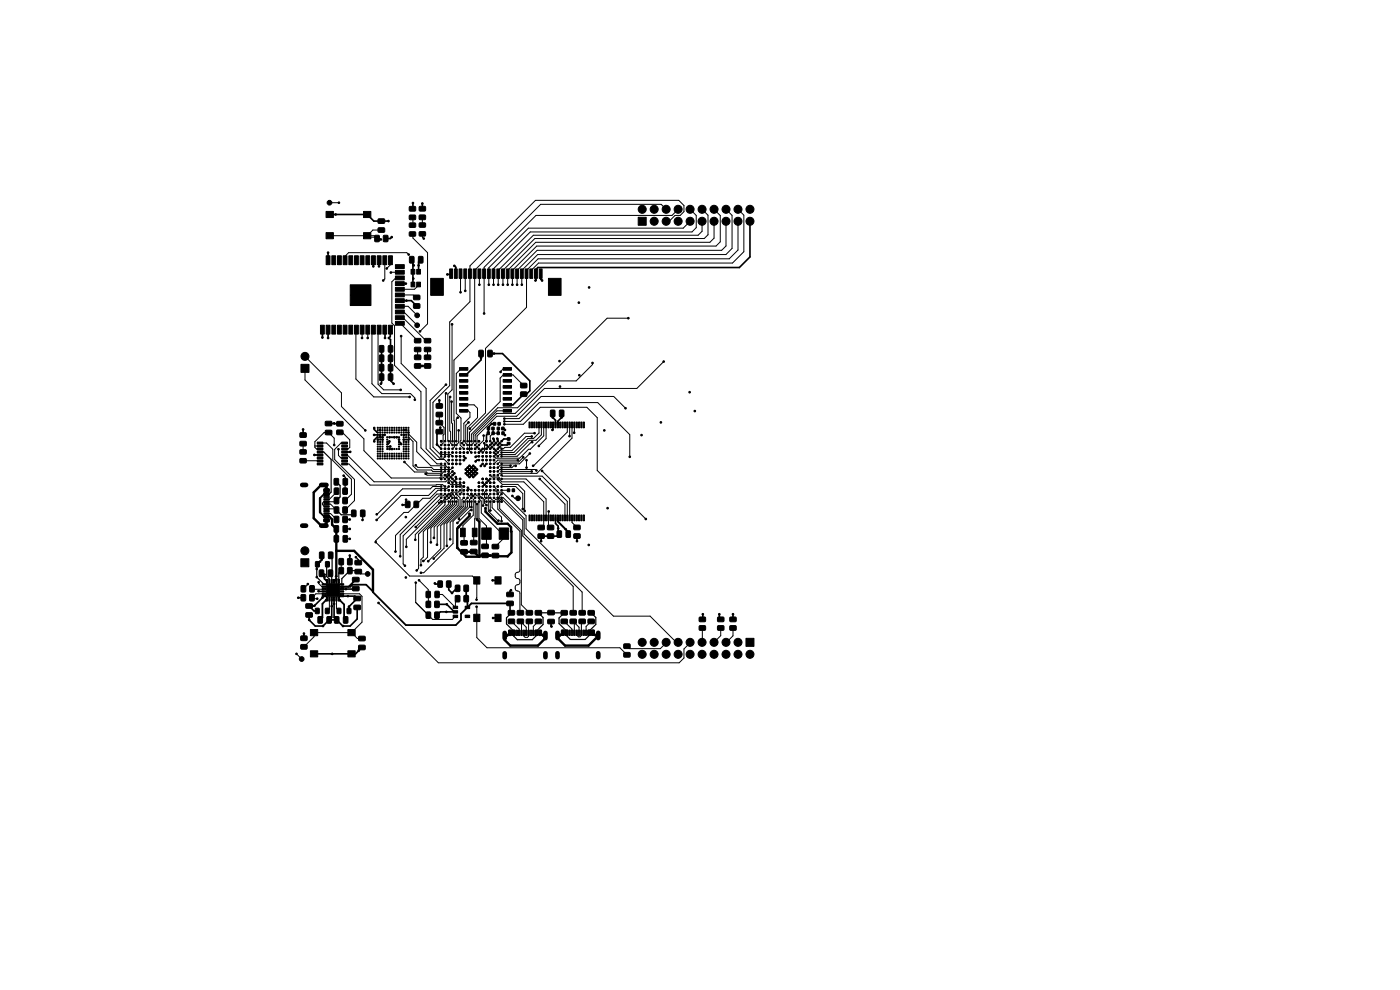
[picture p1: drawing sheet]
<svg xmlns="http://www.w3.org/2000/svg" width="297mm" height="210mm" viewBox="0 0 297 210" stroke-linecap="round" stroke-linejoin="round" font-family="sans-serif">
<g fill="#000" stroke="#000" stroke-width=".21">
<path d="M69.2 54.3h.8v1.8h-.8zM69.2 49.3h1.5v1.3h-1.5zM69.2 44.9h1.5v1.3h-1.5zM70.4 54.3h.8v1.8h-.8zM71.6 54.3h.8v1.8h-.8zM72.8 54.3h.8v1.8h-.8zM74 54.3h.8v1.8h-.8zM75.2 54.3h.8v1.8h-.8zM76.4 54.3h.8v1.8h-.8zM77.6 54.3h.8v1.8h-.8zM77.1 49.3h1.6v1.3h-1.6zM77.1 44.9h1.6v1.3h-1.6z"/>
<path d="M78.8 54.3h.8v1.8h-.8zM79.5 50l.8-.1 .2 .2v.9l-.2 .3h-.6l-.2-.2zM80 54.3h.8v1.8h-.8zM80.2 46.5l1.3-.1 .1 .2v.6l-.2 .2h-1.1l-.1-.2zM80.2 48.4l1.3-.1 .1 .3v.5l-.2 .2h-1.1l-.1-.3zM81.2 54.3h.8v1.8h-.8zM81.4 50l.7-.1 .2 .2v.9l-.1 .3h-.6l-.3-.2zM82.4 54.3h.8v1.8h-.8zM83.9 58.6h1.9v.8h-1.9zM83.9 57.3h1.9v.9h-1.9zM83.9 56.1h1.9v.9h-1.9zM86.9 49.2h1.1l.2 .2v.6l-.2 .1h-1l-.2-.2z"/>
<path d="M86.9 47.3h1.1l.2 .2v.6l-.2 .2-1-.1-.2-.2zM86.9 45.7l1.1-.1 .2 .3v.6l-.2 .1h-1l-.2-.2zM86.9 43.8h1.1l.2 .2v.6l-.2 .2h-1l-.2-.2zM86.9 54.4h.7l.2 .1v1.1l-.1 .2h-.6l-.2-.1zM87.2 57.2h.8v1h-.8zM87.2 59.9h.8v1h-.8zM89 49.2l1.1-.1 .2 .3v.5l-.2 .2h-1l-.2-.2zM89 47.3h1.1l.2 .2v.6l-.2 .1h-1l-.2-.2zM89 45.7l1.1-.1 .2 .2v.7l-.2 .1h-1l-.2-.2zM89 43.8h1.1l.2 .2v.6l-.2 .2h-1l-.2-.3zM88.4 59.9h.8v1h-.8zM88.4 57.2h.8v1h-.8z"/>
<path d="M88.8 54.4h.7l.2 .1v1.1l-.1 .2h-.6l-.2-.1zM95.4 57h.6v2h-.6zM96.4 57h.6v2h-.6zM97.4 57h.6v2h-.6zM98.4 57h.6v2h-.6zM99.4 57h.6v2h-.6zM100.4 57h.6v2h-.6zM101.4 57h.6v2h-.6zM102.4 57h.6v2h-.6zM103.4 57h.6v2h-.6zM104.4 57h.6v2h-.6zM105.4 57h.6v2h-.6z"/>
<path d="M106.4 57h.6v2h-.6zM107.4 57h.6v2h-.6zM108.4 57h.6v2h-.6zM109.4 57h.6v2h-.6zM110.4 57h.6v2h-.6zM111.4 57h.6v2h-.6zM112.4 57h.6v2h-.6zM113.4 57h.6v2h-.6zM114.4 57h.6v2h-.6zM135.4 46.1h1.7v1.7h-1.7zM63.9 77.3h1.7v1.7h-1.7zM68 69h.8v1.9h-.8z"/>
<path d="M69.2 69h.8v1.9h-.8zM70.4 69h.8v1.9h-.8zM71.6 69h.8v1.9h-.8zM72.8 69h.8v1.9h-.8zM74 69h.8v1.9h-.8zM75.2 69h.8v1.9h-.8zM76.4 69h.8v1.9h-.8zM77.6 69h.8v1.9h-.8zM74.3 60.4h4.4v4.4h-4.4zM78.8 69h.8v1.9h-.8zM80 69h.8v1.9h-.8zM80.5 73.3h.7l.2 .1v1.1l-.1 .2h-.6l-.2-.1z"/>
<path d="M80.5 75.3h.7l.2 .1v1.1l-.1 .2h-.6l-.2-.1zM80.5 77.3h.7l.2 .1v1.1l-.1 .2h-.6l-.2-.1zM81.2 69h.8v1.9h-.8zM82.4 69h.8v1.9h-.8zM82.4 73.3h.7l.2 .1 .1 1.1-.2 .2h-.6l-.2-.1zM82.4 75.3h.7l.2 .1 .1 1.1-.2 .2h-.6l-.2-.1zM82.4 77.3h.7l.2 .1 .1 1.1-.2 .2h-.6l-.2-.1zM83.9 68.2h1.9v.8h-1.9zM83.9 67h1.9v.8h-1.9zM83.9 65.8h1.9v.8h-1.9zM83.9 64.6h1.9v.8h-1.9zM83.9 63.4h1.9v.8h-1.9z"/>
<path d="M83.9 62.2h1.9v.8h-1.9zM83.9 61h1.9v.8h-1.9zM83.9 59.8h1.9v.8h-1.9zM87.8 64.5l1.1-.1 .2 .3v.6l-.3 .1h-.9l-.2-.2zM87.8 62.6h1.1l.2 .2v.6l-.3 .2h-.9l-.2-.3zM88 77.2l1.1-.1 .2 .3v.6l-.2 .1h-1l-.2-.2zM88 75.4l1.1-.1 .2 .2v.7l-.2 .1h-1l-.2-.2zM88 71.8h1.1l.2 .2v.6l-.2 .1h-1l-.2-.2zM88 73.7h1.1l.2 .2v.6l-.2 .1h-1l-.2-.2zM90.1 77.2l1.1-.1 .2 .3v.6l-.3 .1h-.9l-.2-.2zM90.1 75.4l1.1-.1 .2 .2v.7l-.3 .1h-.9l-.2-.2zM90.1 71.8h1.1l.2 .2v.6l-.2 .1h-1l-.2-.2z"/>
<path d="M90.1 73.7h1.1l.2 .2v.6l-.2 .1h-1l-.2-.2zM91.4 59h2.7v3.7h-2.7zM97.5 78h1.8v.5h-1.8zM97.5 79.2h1.8v.6h-1.8zM101.6 74.3h.7l.2 .1v1.1l-.1 .2h-.6l-.2-.1zM103.5 74.3h.7l.2 .1v1.1l-.1 .2h-.6l-.2-.1zM106.7 79.2h1.8v.6h-1.8zM106.7 78h1.8v.5h-1.8zM116.4 59h2.6v3.7h-2.6zM63.7 97.3h1.1l.2 .2v.6l-.2 .1h-1l-.2-.2zM63.7 95.4h1.1l.2 .2v.6l-.2 .2-1-.1-.2-.2zM63.7 93.7l1.1-.1 .2 .2v.7l-.3 .1h-.9l-.2-.2z"/>
<path d="M63.7 91.8h1.1l.2 .2v.6l-.3 .2h-.9l-.2-.3zM67.3 93.8h1.2v.4h-1.2zM67.3 94.4h1.2v.4h-1.2zM67.3 95h1.2v.4h-1.2zM67.3 95.7h1.2v.4h-1.2zM67.3 96.3h1.2v.4h-1.2zM67.3 97h1.2v.4h-1.2zM67.3 97.6h1.2v.4h-1.2zM67.3 98.2h1.2v.4h-1.2zM69 89.4h1.3l.1 .2v.6l-.2 .2-1.1-.1-.1-.2zM69 91.3h1.3l.1 .2v.6l-.2 .2-1.1-.1-.1-.2zM71.5 91.3l1.1-.1 .2 .2v.7l-.2 .1h-1l-.2-.2z"/>
<path d="M71.5 89.4h1.1l.2 .2v.6l-.2 .2h-1l-.2-.3zM72.5 98.2h1.2v.4h-1.2zM72.5 97.6h1.2v.4h-1.2zM72.5 97h1.2v.4h-1.2zM72.5 96.3h1.2v.4h-1.2zM72.5 95.7h1.2v.4h-1.2zM72.5 95h1.2v.4h-1.2zM72.5 94.4h1.2v.4h-1.2zM72.5 93.8h1.2v.4h-1.2zM80.5 79.3h.7l.2 .1v1.1l-.1 .2h-.6l-.2-.1zM82.4 79.3h.7l.2 .1 .1 1.1-.2 .2h-.6l-.2-.1zM92.6 87.5l1.1-.1 .2 .3v.6l-.2 .1h-1l-.2-.2z"/>
<path d="M92.6 85.7l1.1-.1 .2 .2v.7l-.2 .1h-1l-.2-.2zM92.5 89.2h1.3l.1 .2v.6l-.2 .2-1.1-.1-.1-.2zM92.5 91.1h1.3l.1 .2v.6l-.2 .2-1.1-.1-.1-.2zM97.5 80.5h1.8v.6h-1.8zM97.5 81.8h1.8v.5h-1.8zM97.5 83.1h1.8v.5h-1.8zM97.5 84.3h1.8v.6h-1.8zM97.5 85.6h1.8v.6h-1.8zM97.5 86.9h1.8v.5h-1.8zM103.4 90.6h.5v.6h-.5zM103.4 91.6h.4v.6h-.4zM104.3 90.6h.5v.6h-.5z"/>
<path d="M104.7 89.6h.5v.6h-.5zM104.4 91.6h.4v.6h-.4zM105.5 90.6h.5v.6h-.5zM105.6 89.6h.5v.6h-.5zM105.5 91.6h.4v.6h-.4zM106.4 90.6h.5v.6h-.5zM106.5 91.6h.4v.6h-.4zM107.6 92.9h.6v.5h-.6zM107.6 93.8h.6v.5h-.6zM106.7 86.9h1.8v.5h-1.8zM106.7 85.6h1.8v.6h-1.8zM106.7 84.3h1.8v.6h-1.8z"/>
<path d="M106.7 83.1h1.8v.5h-1.8zM106.7 81.8h1.8v.5h-1.8zM106.7 80.5h1.8v.6h-1.8zM110.5 83.2l1.1-.1 .2 .3v.6l-.3 .1h-.9l-.2-.2zM110.5 81.3h1.1l.2 .2v.6l-.3 .2h-.9l-.2-.3zM112.2 89.5h.3v1.3h-.3zM112.7 89.5h.3v1.3h-.3zM113.2 89.5h.3v1.3h-.3zM113.7 89.5h.3v1.3h-.3zM114.2 89.5h.3v1.3h-.3zM114.7 89.5h.3v1.3h-.3zM115.2 89.5h.3v1.3h-.3z"/>
<path d="M115.7 89.5h.3v1.3h-.3zM116.2 89.5h.3v1.3h-.3zM116.8 87h.7l.2 .1 .1 1.1-.2 .2h-.6l-.2-.1zM116.7 89.5h.3v1.3h-.3zM117.2 89.5h.3v1.3h-.3zM117.7 89.5h.3v1.3h-.3zM118.2 89.5h.3v1.3h-.3zM118.7 87h.7l.2 .1 .1 1.1-.2 .2h-.6l-.2-.1zM118.7 89.5h.3v1.3h-.3zM119.2 89.5h.3v1.3h-.3zM119.7 89.5h.3v1.3h-.3zM120.2 89.5h.3v1.3h-.3z"/>
<path d="M120.7 89.5h.3v1.3h-.3zM121.2 89.5h.3v1.3h-.3zM121.7 89.5h.3v1.3h-.3zM122.2 89.5h.3v1.3h-.3zM122.7 89.5h.3v1.3h-.3zM123.2 89.5h.3v1.3h-.3zM123.7 89.5h.3v1.3h-.3zM63.8 118.5h1.7v1.7h-1.7zM67.8 117.1h.7l.2 .1v1.1l-.1 .2h-.6l-.2-.1zM69.7 117.1h.7l.2 .1 .1 1.1-.2 .2h-.6l-.2-.1zM68.7 103.7h1.1v.5l-1 .1zM68.7 104.5h1.1v.5l-1 .1z"/>
<path d="M68.7 109.3h1.1v.5l-1 .1zM68.7 110.1h1.1v.5l-1 .1zM68.7 105.8h1.1v.2l-1 .1zM68.7 106.8h1.1v.2l-1 .1zM68.7 107.3h1.1v.2l-1 .1zM68.7 108.3h1.1v.2l-1 .1zM68.7 108.8h1.1v.2l-1 .1zM68.7 107.8h1.1v.2l-1 .1zM68.7 106.3h1.1v.2l-1 .1zM68.7 105.3h1.1v.2l-1 .1zM70.9 111.5h.7l.2 .1v1.1l-.1 .2h-.6l-.2-.1zM70.9 113.6h.7l.2 .1v1.1l-.1 .2h-.6l-.2-.1z"/>
<path d="M70.9 107.6l.7-.1 .3 .1v1l-.2 .3h-.6l-.2-.2zM70.9 103.6l.7-.1 .3 .1v1l-.2 .3h-.6l-.2-.2zM70.9 109.6l.7-.1 .3 .1v1l-.2 .3h-.6l-.2-.2zM70.9 105.6l.7-.1 .3 .1v1l-.2 .3h-.6l-.2-.2zM70.9 101.5h.7l.2 .1v1.1l-.1 .2h-.6l-.2-.1zM71.9 118.5h.8l.2 .1v1l-.2 .2h-.6l-.2-.1zM72.8 107.6l.7-.1 .2 .1v1l-.1 .3h-.7l-.2-.2zM72.8 103.6l.7-.1 .2 .1v1l-.1 .3h-.7l-.2-.2zM72.8 109.6l.7-.1 .2 .1v1l-.1 .3h-.7l-.2-.2zM72.8 105.6l.7-.1 .2 .1v1l-.1 .3h-.7l-.2-.2zM72.8 111.5h.7l.2 .1v1.1l-.1 .2h-.6l-.2-.1zM72.8 113.6h.7l.2 .1v1.1l-.1 .2h-.6l-.2-.1z"/>
<path d="M73.8 118.5h.7l.2 .1v1l-.1 .2h-.6l-.3-.1zM72.8 101.5h.7l.2 .1v1.1l-.1 .2h-.6l-.2-.1zM74.6 108.2h.7l.2 .1 .1 1.1-.2 .2h-.6l-.2-.1zM75.3 118.9h1.3l.1 .2v.6l-.2 .1h-1.1l-.1-.2zM76.5 108.2h.7l.2 .1v1.1l-.1 .2h-.6l-.2-.1zM86 106.4l.7-.1 .3 .2v.9l-.2 .3h-.6l-.2-.2zM87.9 106.4l.7-.1 .2 .2v.9l-.1 .3h-.6l-.3-.2zM97.7 112.1h1v1.7h-1zM97.8 116.6h1.2l.2 .2v.6l-.3 .1h-1l-.2-.2zM97.8 114.7h1.2l.2 .2v.6l-.3 .2-1-.1-.2-.2zM99.8 116.6l1.3-.1 .1 .3v.5l-.2 .2h-1.1l-.1-.3zM99.8 114.7l1.3-.1 .1 .2v.6l-.2 .2h-1.1l-.1-.2z"/>
<path d="M100.2 112.1h1v1.7h-1zM102.2 117.4l1.3-.1 .1 .2v.6l-.2 .2h-1.1l-.1-.2zM102.2 115.5l1.3-.1 .1 .3v.5l-.2 .2h-1.1l-.1-.3zM102.2 112h2v2.4h-2zM104.4 117.4h1.3l.1 .2v.6l-.2 .2-1.1-.1-.1-.2zM104.4 115.5h1.3l.1 .2v.6l-.2 .2-1.1-.1-.1-.2zM107.7 103.7h.4v.6h-.4zM105.9 112h2v2.4h-2zM108.7 103.7h.4v.6h-.4zM112.2 109.2h.3v1.3h-.3zM112.7 109.2h.3v1.3h-.3zM113.2 109.2h.3v1.3h-.3z"/>
<path d="M113.7 109.2h.3v1.3h-.3zM114.2 113.3l1.1-.1 .2 .3v.6l-.3 .1h-.9l-.2-.2zM114.2 111.5l1.1-.1 .2 .2v.7l-.3 .1h-.9l-.2-.2zM114.2 109.2h.3v1.3h-.3zM114.7 109.2h.3v1.3h-.3zM115.2 109.2h.3v1.3h-.3zM115.7 109.2h.3v1.3h-.3zM116.2 113.3l1.1-.1 .2 .3v.6l-.3 .1h-.9l-.2-.2zM116.2 111.5l1.1-.1 .2 .2v.7l-.3 .1h-.9l-.2-.2zM116.2 109.2h.3v1.3h-.3zM116.7 109.2h.3v1.3h-.3zM117.2 109.2h.3v1.3h-.3z"/>
<path d="M117.7 109.2h.3v1.3h-.3zM118.2 109.2h.3v1.3h-.3zM118.7 109.2h.3v1.3h-.3zM118.2 112.6h.7l.2 .1v1.1l-.1 .2h-.6l-.2-.1zM119.2 109.2h.3v1.3h-.3zM119.7 109.2h.3v1.3h-.3zM120.2 109.2h.3v1.3h-.3zM120.7 109.2h.3v1.3h-.3zM120.1 112.6h.7l.2 .1 .1 1.1-.2 .2h-.6l-.2-.1zM121.2 109.2h.3v1.3h-.3zM121.8 113.3l1.1-.1 .2 .3v.6l-.3 .1h-.9l-.2-.2zM121.8 111.4h1.1l.2 .2v.6l-.3 .2h-.9l-.2-.3z"/>
<path d="M121.7 109.2h.3v1.3h-.3zM122.2 109.2h.3v1.3h-.3zM122.7 109.2h.3v1.3h-.3zM123.2 109.2h.3v1.3h-.3zM123.7 109.2h.3v1.3h-.3zM63.9 124.3l.7-.1 .3 .2v1l-.2 .2h-.6l-.2-.2zM63.9 126.2l.7-.1 .2 .2 .1 .9-.2 .3h-.6l-.2-.2zM63.8 134.9h1.2l.2 .2v.6l-.3 .2h-1l-.1-.3zM63.8 136.8l1.2-.1 .2 .2v.7l-.3 .1h-1l-.1-.2zM64.9 130h1.2l.2 .2v.6l-.3 .1h-1l-.1-.2zM64.9 128.1h1.2l.2 .2v.6l-.3 .2-1-.1-.1-.2zM65.7 124.3l.7-.1 .3 .2v1l-.2 .2h-.6l-.2-.2z"/>
<path d="M65.9 133.5h1.5v1.4h-1.5zM65.9 138.1h1.5v1.2h-1.5zM65.7 126.2l.7-.1 .3 .2v.9l-.2 .3h-.6l-.2-.2zM66.9 129.1l.6-.1 .2 .1v.9l-.1 .2-.7-.1zM67.8 120.9h.6l.3 .1v1.1l-.2 .2h-.5l-.3-.1zM67 119.2l.6-.1 .2 .1v.9l-.2 .2-.7-.1zM67.5 130.8h.7l.2 .1v1.1l-.1 .2h-.6l-.3-.1zM69.1 129.1l.6-.1 .2 .1v.9l-.2 .2-.7-.1zM68.3 123.8h.8v.3h-.8zM68.3 124.3h.8v.3h-.8zM68.3 124.8h.8v.3h-.8zM68.3 125.3h.8v.3h-.8z"/>
<path d="M68.3 125.8h.8v.3h-.8zM68.3 126.3h.8v.3h-.8zM69.2 123.8h2.8v2.8h-2.8zM69.2 126.7h.3v.8h-.3zM69.2 122.9h.3v.8h-.3zM69.7 120.9h.7l.2 .1v1.1l-.2 .2h-.6l-.2-.1zM69.7 126.7h.3v.8h-.3zM69.7 122.9h.3v.8h-.3zM69.1 119.2l.6-.1 .2 .1v.9l-.1 .2-.8-.1zM70.2 126.7h.3v.8h-.3zM70.2 122.9h.3v.8h-.3zM69.4 130.8h.7l.2 .1v1.1l-.1 .2h-.6l-.3-.1z"/>
<path d="M70.7 126.7h.3v.8h-.3zM70.7 122.9h.3v.8h-.3zM71.2 126.7h.3v.8h-.3zM71.2 122.9h.3v.8h-.3zM71.7 126.7h.3v.8h-.3zM71.7 122.9h.3v.8h-.3zM71.9 120.4h.8l.2 .1v1l-.2 .2-.6 .1-.2-.2zM71 130.8h.7l.2 .1v1.1l-.1 .2h-.6l-.3-.1zM71.5 129.1l.6-.1 .2 .1 .1 .9-.2 .2-.7-.1zM72.1 126.3h.8v.3h-.8zM72.1 125.8h.8v.3h-.8zM72.1 125.3h.8v.3h-.8z"/>
<path d="M72.1 124.8h.8v.3h-.8zM72.1 124.3h.8v.3h-.8zM72.1 123.8h.8v.3h-.8zM73.8 120.4h.7l.2 .1v1l-.1 .2-.6 .1-.3-.2zM73.8 133.5h1.6v1.4h-1.6zM73.8 138.1h1.6v1.2h-1.6zM72.9 130.8h.7l.2 .1v1.1l-.1 .2h-.6l-.3-.1zM73.7 129.1l.6-.1 .2 .1v.9l-.2 .2-.7-.1zM74.8 124.4h1.2l.2 .2v.6l-.2 .2-1.1-.1-.2-.2zM74.8 122.5h1.2l.2 .2v.6l-.2 .2-1.1-.1-.2-.2zM75.1 128.4h1.2l.2 .2v.6l-.2 .2-1.1-.1-.2-.2zM75.1 126.5h1.2l.2 .2v.6l-.2 .2-1.1-.1-.2-.2z"/>
<path d="M76.1 136.9h1.2l.2 .2v.6l-.2 .2-1.1-.1-.2-.2zM76.1 135h1.2l.2 .2v.6l-.2 .1h-1.1l-.2-.2zM75.3 120.8h1.3l.1 .2v.6l-.2 .2-1.1-.1-.1-.2zM90.4 129.9l.7-.1 .3 .2v.9l-.2 .3h-.6l-.2-.2zM90.4 125.5l.7-.1 .2 .2v1l-.1 .2h-.6l-.2-.2zM90.4 127.6l.7-.1 .3 .2v.9l-.2 .3h-.6l-.2-.2zM92.3 129.9l.7-.1 .2 .2v.9l-.1 .3h-.7l-.2-.2zM92.3 125.5l.7-.1 .2 .2v1l-.1 .2h-.6l-.2-.2zM92.3 127.6l.7-.1 .2 .2v.9l-.1 .3h-.7l-.2-.2zM92.9 123.3l.7-.1 .3 .2v1l-.2 .2h-.6l-.2-.2zM94.8 123.3l.7-.1 .2 .2v1l-.1 .2h-.7l-.2-.2zM96.1 128.6h1v.5h-1z"/>
<path d="M96.1 129.5h1v.6h-1zM96.1 130.5h1v.5h-1zM96.6 124.2l.7-.1 .3 .2v.9l-.2 .3h-.6l-.2-.2zM96.6 126.4l.7-.1 .3 .2v1l-.2 .2h-.6l-.2-.2zM98.7 130.5h.9v.5h-.9zM98.7 128.6h.9v.5h-.9zM98.5 124.2l.7-.1 .2 .2v.9l-.1 .3h-.7l-.2-.2zM98.5 126.4l.7-.1 .2 .2v1l-.1 .2h-.7l-.2-.2zM100.5 122.4h1.3v1.5h-1.3zM100.5 130.3h1.3v1.5h-1.3zM105 122.4h1.3v1.5h-1.3zM105 130.3h1.3v1.5h-1.3z"/>
<path d="M107.5 127.6l1.3-.1 .1 .3v.5l-.2 .2h-1.1l-.1-.3zM107.5 125.7l1.3-.1 .1 .2v.6l-.2 .2h-1.1l-.1-.2zM107.9 133.7l.6 .1-.1 1-.5-.1zM107.9 131.4l1.1-.1 .2 .2v.7l-.3 .1h-.9l-.2-.2zM107.9 129.5h1.1l.2 .2v.6l-.3 .2h-.9l-.2-.3zM108.7 133.7l.6 .1-.1 1-.5-.1zM109.5 133.7h.3l-.1 1.1-.2-.1zM109.8 131.4l1.1-.1 .2 .2v.7l-.3 .1h-.9l-.2-.2zM109.8 129.5h1.1l.2 .2v.6l-.3 .2h-.9l-.2-.3zM110 133.7h.3l-.1 1.1-.2-.1zM110.5 133.7h.3l-.1 1.1-.2-.1zM111 133.7h.3l-.1 1.1-.2-.1z"/>
<path d="M111.5 133.7h.3l-.1 1.1-.2-.1zM111.7 131.4l1.1-.1 .2 .2v.7l-.2 .1h-1l-.2-.2zM111.7 129.5h1.1l.2 .2v.6l-.2 .2h-1l-.2-.3zM112 133.7h.3l-.1 1.1-.2-.1zM112.5 133.7h.3l-.1 1.1-.2-.1zM113 133.7h.3l-.1 1.1-.2-.1zM113.5 133.7l.6 .1-.1 1-.5-.1zM113.6 131.4l1.2-.1 .1 .2v.7l-.2 .1h-1l-.2-.2zM113.6 129.5h1.2l.1 .2v.6l-.2 .2h-1l-.2-.3zM114.3 133.7l.6 .1-.1 1-.5-.1zM116.2 129.5h1.3l.1 .2v.6l-.2 .2-1.1-.1-.1-.2zM116.2 131.4h1.3l.1 .2v.6l-.2 .2-1.1-.1-.1-.2z"/>
<path d="M119.1 133.7h.6l-.1 1.1-.5-.1zM119.1 131.4l1.1-.1 .2 .2v.7l-.3 .1h-.9l-.2-.2zM119.1 129.5h1.1l.2 .2v.6l-.3 .2h-.9l-.2-.3zM119.9 133.7h.6l-.1 1.1-.5-.1zM120.7 133.7h.3l-.1 1.1-.2-.1zM121 131.4l1.1-.1 .2 .2v.7l-.2 .1h-1l-.2-.2zM121 129.5h1.1l.2 .2v.6l-.2 .2h-1l-.2-.3zM121.2 133.7h.3l-.1 1.1-.2-.1zM121.7 133.7h.3l-.1 1.1-.2-.1zM122.2 133.7h.3l-.1 1.1-.2-.1zM122.7 133.7h.3l-.1 1.1-.2-.1zM122.9 131.4l1.1-.1 .2 .2v.7l-.3 .1h-.9l-.2-.2z"/>
<path d="M122.9 129.5h1.1l.2 .2v.6l-.3 .2h-.9l-.2-.3zM123.2 133.7h.3l-.1 1.1-.2-.1zM123.7 133.7h.3l-.1 1.1-.2-.1zM124.2 133.7h.3l-.1 1.1-.2-.1zM124.7 133.7h.6l-.1 1.1-.5-.1zM124.8 131.4l1.2-.1 .1 .2v.7l-.2 .1h-1l-.2-.2zM124.8 129.5h1.2l.1 .2v.6l-.2 .2h-1l-.2-.3zM125.5 133.7h.6l-.1 1.1-.5-.1zM132.4 136.6h1.1l.2 .2v.6l-.2 .2h-1l-.2-.3zM132.4 138.5l1.1-.1 .2 .2v.7l-.2 .1h-1l-.2-.2zM148.4 130.9h1.1l.2 .2v.6l-.2 .2h-1l-.2-.3zM148.4 132.8l1.1-.1 .2 .2v.7l-.2 .1h-1l-.2-.2z"/>
<path d="M152.3 130.9h1.1l.2 .2v.6l-.3 .2h-.9l-.2-.3zM152.3 132.8l1.1-.1 .2 .2v.7l-.3 .1h-.9l-.2-.2zM154.9 130.9h1.1l.2 .2v.6l-.3 .2h-.9l-.2-.3zM154.9 132.8l1.1-.1 .2 .2v.7l-.3 .1h-.9l-.2-.2zM158.2 135.4h1.7v1.7h-1.7z"/>
<circle cx="69.6" cy="53.6" r=".17"/>
<circle cx="69.9" cy="43" r=".5"/>
<circle cx="71.2" cy="45.5" r=".17"/>
<circle cx="71.9" cy="43" r=".18"/>
<circle cx="79.2" cy="56.5" r=".17"/>
<circle cx="80.4" cy="56.5" r=".18"/>
<circle cx="80.8" cy="50.8" r=".17"/>
<circle cx="81.3" cy="59.5" r=".17"/>
<circle cx="82.1" cy="57" r=".17"/>
<circle cx="82.4" cy="46.9" r=".18"/>
<circle cx="82.9" cy="57.8" r=".17"/>
<circle cx="83.1" cy="50.3" r=".17"/>
<circle cx="84.9" cy="56.5" r=".17"/>
<circle cx="86.7" cy="54" r=".18"/>
<circle cx="87.6" cy="43.1" r=".17"/>
<circle cx="87.7" cy="59.1" r=".17"/>
<circle cx="87.8" cy="56.3" r=".18"/>
<circle cx="88.8" cy="56.3" r=".17"/>
<circle cx="89.6" cy="43.2" r=".17"/>
<circle cx="89.9" cy="50.6" r=".17"/>
<circle cx="94.9" cy="58.2" r=".17"/>
<circle cx="96.4" cy="56.4" r=".18"/>
<circle cx="113.6" cy="59.5" r=".17"/>
<circle cx="115" cy="59.5" r=".17"/>
<circle cx="136.2" cy="44.4" r=".85"/>
<circle cx="138.8" cy="46.9" r=".85"/>
<circle cx="138.8" cy="44.4" r=".85"/>
<circle cx="141.3" cy="46.9" r=".85"/>
<circle cx="141.3" cy="44.4" r=".85"/>
<circle cx="143.9" cy="46.9" r=".85"/>
<circle cx="143.9" cy="44.4" r=".85"/>
<circle cx="146.4" cy="44.4" r=".85"/>
<circle cx="146.4" cy="46.9" r=".85"/>
<circle cx="148.9" cy="44.4" r=".85"/>
<circle cx="148.9" cy="46.9" r=".85"/>
<circle cx="151.5" cy="44.4" r=".85"/>
<circle cx="151.5" cy="46.9" r=".85"/>
<circle cx="154" cy="44.4" r=".85"/>
<circle cx="154" cy="46.9" r=".85"/>
<circle cx="156.6" cy="44.4" r=".85"/>
<circle cx="156.6" cy="46.9" r=".85"/>
<circle cx="159.1" cy="44.4" r=".85"/>
<circle cx="159.1" cy="46.9" r=".85"/>
<circle cx="64.7" cy="75.6" r=".85"/>
<circle cx="68.4" cy="71.6" r=".18"/>
<circle cx="69.6" cy="71.7" r=".18"/>
<circle cx="74.6" cy="60.8" r=".17"/>
<circle cx="74.6" cy="64.5" r=".17"/>
<circle cx="74.6" cy="62.6" r=".17"/>
<circle cx="76.4" cy="60.8" r=".18"/>
<circle cx="76.4" cy="62.6" r=".18"/>
<circle cx="76.4" cy="64.5" r=".18"/>
<circle cx="76.8" cy="71.7" r=".18"/>
<circle cx="78" cy="71.7" r=".18"/>
<circle cx="78.3" cy="60.8" r=".17"/>
<circle cx="78.3" cy="64.5" r=".17"/>
<circle cx="78.3" cy="62.6" r=".17"/>
<circle cx="81.7" cy="71.7" r=".18"/>
<circle cx="82.5" cy="71.7" r=".18"/>
<circle cx="85.1" cy="71.3" r=".18"/>
<circle cx="86.1" cy="60.2" r=".18"/>
<circle cx="86.2" cy="63.8" r=".17"/>
<circle cx="88.4" cy="63.1" r=".17"/>
<circle cx="88.5" cy="66.9" r=".5"/>
<circle cx="88.5" cy="69" r=".5"/>
<circle cx="89.1" cy="70.3" r=".18"/>
<circle cx="89.6" cy="77.6" r=".17"/>
<circle cx="95.9" cy="68.8" r=".17"/>
<circle cx="97.7" cy="62" r=".17"/>
<circle cx="98.7" cy="61.7" r=".18"/>
<circle cx="101.7" cy="60.4" r=".17"/>
<circle cx="102.1" cy="75.9" r=".17"/>
<circle cx="102.7" cy="66.5" r=".17"/>
<circle cx="103.7" cy="60.4" r=".17"/>
<circle cx="104.7" cy="60.4" r=".17"/>
<circle cx="104.8" cy="75" r=".18"/>
<circle cx="105.7" cy="60.4" r=".17"/>
<circle cx="106.2" cy="78.9" r=".17"/>
<circle cx="106.7" cy="60.4" r=".17"/>
<circle cx="107.7" cy="60.4" r=".17"/>
<circle cx="108.7" cy="60.4" r=".17"/>
<circle cx="109.7" cy="60.4" r=".17"/>
<circle cx="110.7" cy="60.4" r=".17"/>
<circle cx="118.7" cy="76.6" r=".17"/>
<circle cx="122.8" cy="64.2" r=".17"/>
<circle cx="122.9" cy="79.6" r=".17"/>
<circle cx="125" cy="61" r=".17"/>
<circle cx="125.7" cy="77" r=".17"/>
<circle cx="133.3" cy="67.5" r=".17"/>
<circle cx="140.8" cy="76.7" r=".17"/>
<circle cx="64.3" cy="91.1" r=".18"/>
<circle cx="66.7" cy="96.5" r=".18"/>
<circle cx="70.9" cy="94.4" r=".17"/>
<circle cx="70.9" cy="89.8" r=".17"/>
<circle cx="71.8" cy="95.3" r=".17"/>
<circle cx="74.3" cy="95.8" r=".17"/>
<circle cx="77.5" cy="91.3" r=".17"/>
<circle cx="79.4" cy="92.2" r=".17"/>
<circle cx="79.4" cy="93.6" r=".18"/>
<circle cx="79.4" cy="90.8" r=".18"/>
<circle cx="80.1" cy="91.8" r=".13"/>
<circle cx="80.1" cy="96.8" r=".13"/>
<circle cx="80.1" cy="93.3" r=".13"/>
<circle cx="80.1" cy="90.7" r=".13"/>
<circle cx="80.1" cy="95.8" r=".13"/>
<circle cx="80.1" cy="94.3" r=".13"/>
<circle cx="80.1" cy="93.8" r=".13"/>
<circle cx="80.1" cy="92.3" r=".13"/>
<circle cx="80.1" cy="95.3" r=".13"/>
<circle cx="80.1" cy="97.3" r=".13"/>
<circle cx="80.1" cy="92.8" r=".13"/>
<circle cx="80.1" cy="91.3" r=".13"/>
<circle cx="80.1" cy="94.8" r=".13"/>
<circle cx="80.1" cy="96.3" r=".13"/>
<circle cx="80.1" cy="93.3" r=".18"/>
<circle cx="80.6" cy="96.8" r=".13"/>
<circle cx="80.6" cy="90.7" r=".13"/>
<circle cx="80.6" cy="95.8" r=".13"/>
<circle cx="80.6" cy="91.8" r=".13"/>
<circle cx="80.6" cy="93.3" r=".13"/>
<circle cx="80.6" cy="94.3" r=".13"/>
<circle cx="80.6" cy="92.8" r=".13"/>
<circle cx="80.6" cy="94.8" r=".13"/>
<circle cx="80.6" cy="95.3" r=".13"/>
<circle cx="80.6" cy="91.3" r=".13"/>
<circle cx="80.6" cy="92.3" r=".13"/>
<circle cx="80.6" cy="93.8" r=".13"/>
<circle cx="80.6" cy="96.3" r=".13"/>
<circle cx="80.6" cy="97.3" r=".13"/>
<circle cx="80.6" cy="92.3" r=".18"/>
<circle cx="80.6" cy="91.3" r=".18"/>
<circle cx="80.7" cy="92.8" r=".17"/>
<circle cx="80.8" cy="81.4" r=".18"/>
<circle cx="81.1" cy="95.8" r=".13"/>
<circle cx="81.1" cy="90.7" r=".13"/>
<circle cx="81.1" cy="91.8" r=".13"/>
<circle cx="81.1" cy="96.8" r=".13"/>
<circle cx="81.1" cy="94.3" r=".13"/>
<circle cx="81.1" cy="93.3" r=".13"/>
<circle cx="81.1" cy="93.8" r=".13"/>
<circle cx="81.1" cy="97.3" r=".13"/>
<circle cx="81.1" cy="94.8" r=".13"/>
<circle cx="81.1" cy="91.3" r=".13"/>
<circle cx="81.1" cy="92.8" r=".13"/>
<circle cx="81.1" cy="95.3" r=".13"/>
<circle cx="81.1" cy="96.3" r=".13"/>
<circle cx="81.1" cy="92.3" r=".13"/>
<circle cx="81.1" cy="92.8" r=".18"/>
<circle cx="81.1" cy="93.3" r=".18"/>
<circle cx="81.6" cy="92.2" r=".17"/>
<circle cx="81.6" cy="91.8" r=".13"/>
<circle cx="81.6" cy="90.7" r=".13"/>
<circle cx="81.6" cy="96.8" r=".13"/>
<circle cx="81.6" cy="97.3" r=".13"/>
<circle cx="81.6" cy="96.3" r=".13"/>
<circle cx="81.6" cy="91.3" r=".13"/>
<circle cx="82.1" cy="93.3" r=".13"/>
<circle cx="82.1" cy="90.7" r=".13"/>
<circle cx="82.1" cy="91.8" r=".13"/>
<circle cx="82.1" cy="96.8" r=".13"/>
<circle cx="82.1" cy="94.3" r=".13"/>
<circle cx="82.1" cy="94.8" r=".13"/>
<circle cx="82.1" cy="91.3" r=".13"/>
<circle cx="82.1" cy="92.8" r=".13"/>
<circle cx="82.1" cy="93.8" r=".13"/>
<circle cx="82.1" cy="96.3" r=".13"/>
<circle cx="82.1" cy="95.3" r=".13"/>
<circle cx="82.1" cy="97.3" r=".13"/>
<circle cx="82.6" cy="93.6" r=".17"/>
<circle cx="82.6" cy="96.8" r=".13"/>
<circle cx="82.6" cy="91.8" r=".13"/>
<circle cx="82.6" cy="90.7" r=".13"/>
<circle cx="82.6" cy="91.3" r=".13"/>
<circle cx="82.6" cy="95.3" r=".13"/>
<circle cx="82.6" cy="92.8" r=".13"/>
<circle cx="82.6" cy="96.3" r=".13"/>
<circle cx="82.6" cy="97.3" r=".13"/>
<circle cx="82.6" cy="92.8" r=".18"/>
<circle cx="82.6" cy="95.3" r=".18"/>
<circle cx="82.8" cy="94.7" r=".17"/>
<circle cx="83.1" cy="90.7" r=".13"/>
<circle cx="83.1" cy="91.8" r=".13"/>
<circle cx="83.1" cy="96.8" r=".13"/>
<circle cx="83.1" cy="97.3" r=".13"/>
<circle cx="83.1" cy="96.3" r=".13"/>
<circle cx="83.1" cy="92.8" r=".13"/>
<circle cx="83.1" cy="91.3" r=".13"/>
<circle cx="83.1" cy="95.3" r=".13"/>
<circle cx="83.1" cy="95.3" r=".18"/>
<circle cx="83.5" cy="81.4" r=".18"/>
<circle cx="83.6" cy="90.7" r=".13"/>
<circle cx="83.6" cy="91.8" r=".13"/>
<circle cx="83.6" cy="96.8" r=".13"/>
<circle cx="83.6" cy="97.3" r=".13"/>
<circle cx="83.6" cy="95.3" r=".13"/>
<circle cx="83.6" cy="91.3" r=".13"/>
<circle cx="83.6" cy="92.8" r=".13"/>
<circle cx="83.6" cy="96.3" r=".13"/>
<circle cx="83.6" cy="92.8" r=".18"/>
<circle cx="84.1" cy="91.8" r=".13"/>
<circle cx="84.1" cy="96.8" r=".13"/>
<circle cx="84.1" cy="90.7" r=".13"/>
<circle cx="84.1" cy="96.3" r=".13"/>
<circle cx="84.1" cy="91.3" r=".13"/>
<circle cx="84.1" cy="92.8" r=".13"/>
<circle cx="84.1" cy="95.3" r=".13"/>
<circle cx="84.1" cy="97.3" r=".13"/>
<circle cx="84.1" cy="92.8" r=".18"/>
<circle cx="84.6" cy="93.3" r=".13"/>
<circle cx="84.6" cy="91.8" r=".13"/>
<circle cx="84.6" cy="90.7" r=".13"/>
<circle cx="84.6" cy="94.3" r=".13"/>
<circle cx="84.6" cy="96.8" r=".13"/>
<circle cx="84.6" cy="95.3" r=".13"/>
<circle cx="84.6" cy="94.8" r=".13"/>
<circle cx="84.6" cy="93.8" r=".13"/>
<circle cx="84.6" cy="97.3" r=".13"/>
<circle cx="84.6" cy="92.8" r=".13"/>
<circle cx="84.6" cy="96.3" r=".13"/>
<circle cx="84.6" cy="91.3" r=".13"/>
<circle cx="84.6" cy="93.3" r=".18"/>
<circle cx="85" cy="82.7" r=".17"/>
<circle cx="85.1" cy="94.2" r=".18"/>
<circle cx="85.1" cy="91.8" r=".13"/>
<circle cx="85.1" cy="96.8" r=".13"/>
<circle cx="85.1" cy="90.7" r=".13"/>
<circle cx="85.1" cy="97.3" r=".13"/>
<circle cx="85.1" cy="91.3" r=".13"/>
<circle cx="85.1" cy="92.3" r=".13"/>
<circle cx="85.1" cy="96.3" r=".13"/>
<circle cx="85.6" cy="91.3" r=".18"/>
<circle cx="85.7" cy="95.8" r=".13"/>
<circle cx="85.7" cy="90.7" r=".13"/>
<circle cx="85.7" cy="94.3" r=".13"/>
<circle cx="85.7" cy="91.8" r=".13"/>
<circle cx="85.7" cy="96.8" r=".13"/>
<circle cx="85.7" cy="93.3" r=".13"/>
<circle cx="85.7" cy="94.8" r=".13"/>
<circle cx="85.7" cy="96.3" r=".13"/>
<circle cx="85.7" cy="93.8" r=".13"/>
<circle cx="85.7" cy="95.3" r=".13"/>
<circle cx="85.7" cy="97.3" r=".13"/>
<circle cx="85.7" cy="91.3" r=".13"/>
<circle cx="85.7" cy="92.8" r=".13"/>
<circle cx="85.7" cy="92.3" r=".13"/>
<circle cx="85.7" cy="92.3" r=".18"/>
<circle cx="85.7" cy="93.3" r=".18"/>
<circle cx="85.8" cy="98" r=".17"/>
<circle cx="86.2" cy="91.2" r=".17"/>
<circle cx="86.2" cy="91.8" r=".13"/>
<circle cx="86.2" cy="96.8" r=".13"/>
<circle cx="86.2" cy="93.3" r=".13"/>
<circle cx="86.2" cy="90.7" r=".13"/>
<circle cx="86.2" cy="94.3" r=".13"/>
<circle cx="86.2" cy="95.8" r=".13"/>
<circle cx="86.2" cy="93.8" r=".13"/>
<circle cx="86.2" cy="95.3" r=".13"/>
<circle cx="86.2" cy="97.3" r=".13"/>
<circle cx="86.2" cy="91.3" r=".13"/>
<circle cx="86.2" cy="92.3" r=".13"/>
<circle cx="86.2" cy="92.8" r=".13"/>
<circle cx="86.2" cy="94.8" r=".13"/>
<circle cx="86.2" cy="96.3" r=".13"/>
<circle cx="86.7" cy="91.8" r=".13"/>
<circle cx="86.7" cy="93.3" r=".13"/>
<circle cx="86.7" cy="95.8" r=".13"/>
<circle cx="86.7" cy="96.8" r=".13"/>
<circle cx="86.7" cy="90.7" r=".13"/>
<circle cx="86.7" cy="94.3" r=".13"/>
<circle cx="86.7" cy="93.8" r=".13"/>
<circle cx="86.7" cy="97.3" r=".13"/>
<circle cx="86.7" cy="96.3" r=".13"/>
<circle cx="86.7" cy="95.3" r=".13"/>
<circle cx="86.7" cy="92.8" r=".13"/>
<circle cx="86.7" cy="94.8" r=".13"/>
<circle cx="86.7" cy="91.3" r=".13"/>
<circle cx="86.7" cy="92.3" r=".13"/>
<circle cx="86.7" cy="93.3" r=".18"/>
<circle cx="86.7" cy="91.8" r=".18"/>
<circle cx="86.9" cy="84.2" r=".17"/>
<circle cx="88" cy="84.8" r=".17"/>
<circle cx="88.2" cy="98.7" r=".17"/>
<circle cx="92.7" cy="94.3" r=".17"/>
<circle cx="93.2" cy="84.9" r=".18"/>
<circle cx="93.4" cy="90.7" r=".17"/>
<circle cx="93.6" cy="96" r=".18"/>
<circle cx="93.6" cy="99.2" r=".18"/>
<circle cx="93.6" cy="95.2" r=".18"/>
<circle cx="93.6" cy="93.6" r=".18"/>
<circle cx="93.6" cy="98.4" r=".18"/>
<circle cx="93.6" cy="94.4" r=".18"/>
<circle cx="93.6" cy="93.6" r=".17"/>
<circle cx="93.6" cy="96" r=".17"/>
<circle cx="93.6" cy="96.8" r=".18"/>
<circle cx="94.4" cy="95.2" r=".18"/>
<circle cx="94.4" cy="96" r=".18"/>
<circle cx="94.4" cy="99.2" r=".18"/>
<circle cx="94.4" cy="94.4" r=".18"/>
<circle cx="94.4" cy="98.4" r=".18"/>
<circle cx="94.4" cy="93.6" r=".18"/>
<circle cx="94.4" cy="94.4" r=".17"/>
<circle cx="94.4" cy="96" r=".17"/>
<circle cx="94.4" cy="95.2" r=".17"/>
<circle cx="94.4" cy="96.8" r=".18"/>
<circle cx="94.6" cy="81.6" r=".17"/>
<circle cx="94.6" cy="83.4" r=".17"/>
<circle cx="95.2" cy="96" r=".18"/>
<circle cx="95.2" cy="99.2" r=".18"/>
<circle cx="95.2" cy="95.2" r=".18"/>
<circle cx="95.2" cy="97.6" r=".17"/>
<circle cx="95.2" cy="94.4" r=".17"/>
<circle cx="95.2" cy="93.6" r=".18"/>
<circle cx="95.2" cy="94.4" r=".18"/>
<circle cx="95.2" cy="97.6" r=".18"/>
<circle cx="95.2" cy="98.4" r=".18"/>
<circle cx="95.2" cy="95.2" r=".17"/>
<circle cx="95.2" cy="96.8" r=".18"/>
<circle cx="95.5" cy="84.2" r=".17"/>
<circle cx="95.8" cy="85.2" r=".18"/>
<circle cx="96" cy="95.2" r=".18"/>
<circle cx="96" cy="96" r=".18"/>
<circle cx="96" cy="99.2" r=".18"/>
<circle cx="96" cy="98.4" r=".17"/>
<circle cx="96" cy="93.6" r=".18"/>
<circle cx="96" cy="94.4" r=".18"/>
<circle cx="96" cy="97.6" r=".18"/>
<circle cx="96" cy="98.4" r=".18"/>
<circle cx="96" cy="96" r=".17"/>
<circle cx="96" cy="96.8" r=".18"/>
<circle cx="96.8" cy="96" r=".18"/>
<circle cx="96.8" cy="95.2" r=".18"/>
<circle cx="96.8" cy="93.6" r=".18"/>
<circle cx="96.8" cy="97.6" r=".18"/>
<circle cx="96.8" cy="98.4" r=".18"/>
<circle cx="96.8" cy="94.4" r=".18"/>
<circle cx="96.8" cy="96.8" r=".18"/>
<circle cx="97.1" cy="88.6" r=".18"/>
<circle cx="97.3" cy="91.3" r=".17"/>
<circle cx="97.6" cy="96" r=".18"/>
<circle cx="97.6" cy="95.2" r=".18"/>
<circle cx="97.6" cy="98.4" r=".18"/>
<circle cx="97.6" cy="97.6" r=".18"/>
<circle cx="97.6" cy="98.4" r=".17"/>
<circle cx="97.6" cy="97.6" r=".17"/>
<circle cx="97.6" cy="95.2" r=".17"/>
<circle cx="97.6" cy="96" r=".17"/>
<circle cx="97.6" cy="96.8" r=".18"/>
<circle cx="98" cy="94" r=".17"/>
<circle cx="98.4" cy="95.2" r=".18"/>
<circle cx="98.4" cy="96" r=".18"/>
<circle cx="98.4" cy="93.6" r=".18"/>
<circle cx="98.4" cy="97.6" r=".18"/>
<circle cx="98.4" cy="94.4" r=".18"/>
<circle cx="98.4" cy="97.6" r=".17"/>
<circle cx="98.4" cy="96" r=".17"/>
<circle cx="98.4" cy="96.8" r=".18"/>
<circle cx="98.8" cy="97.2" r=".17"/>
<circle cx="98.8" cy="99.6" r=".18"/>
<circle cx="99.2" cy="96" r=".18"/>
<circle cx="99.2" cy="95.2" r=".18"/>
<circle cx="99.2" cy="99.2" r=".18"/>
<circle cx="99.2" cy="93.6" r=".18"/>
<circle cx="99.2" cy="94.4" r=".18"/>
<circle cx="99.2" cy="96" r=".17"/>
<circle cx="99.2" cy="95.2" r=".17"/>
<circle cx="99.4" cy="89.6" r=".17"/>
<circle cx="99.6" cy="99.6" r=".17"/>
<circle cx="99.6" cy="98.8" r=".18"/>
<circle cx="99.7" cy="90.9" r=".18"/>
<circle cx="100" cy="95.2" r=".18"/>
<circle cx="100" cy="96" r=".18"/>
<circle cx="100" cy="99.2" r=".18"/>
<circle cx="100" cy="93.6" r=".18"/>
<circle cx="100" cy="94.4" r=".18"/>
<circle cx="100" cy="95.2" r=".17"/>
<circle cx="100.4" cy="99.6" r=".17"/>
<circle cx="100.4" cy="98.8" r=".18"/>
<circle cx="100.8" cy="96" r=".18"/>
<circle cx="100.8" cy="95.2" r=".18"/>
<circle cx="100.8" cy="99.2" r=".18"/>
<circle cx="100.8" cy="94.4" r=".18"/>
<circle cx="100.8" cy="93.6" r=".18"/>
<circle cx="100.9" cy="96.9" r=".17"/>
<circle cx="100.9" cy="97.9" r=".17"/>
<circle cx="101.2" cy="99.6" r=".17"/>
<circle cx="101.2" cy="94.8" r=".18"/>
<circle cx="101.6" cy="95.2" r=".18"/>
<circle cx="101.6" cy="96" r=".18"/>
<circle cx="101.6" cy="94.4" r=".18"/>
<circle cx="101.6" cy="93.6" r=".18"/>
<circle cx="101.6" cy="97.6" r=".18"/>
<circle cx="101.6" cy="93.6" r=".17"/>
<circle cx="101.6" cy="96" r=".17"/>
<circle cx="101.6" cy="96.8" r=".18"/>
<circle cx="102" cy="98.8" r=".17"/>
<circle cx="102" cy="95.6" r=".17"/>
<circle cx="102.4" cy="96" r=".18"/>
<circle cx="102.4" cy="95.2" r=".18"/>
<circle cx="102.4" cy="98.4" r=".18"/>
<circle cx="102.4" cy="97.6" r=".18"/>
<circle cx="102.4" cy="97.6" r=".17"/>
<circle cx="102.4" cy="96.8" r=".18"/>
<circle cx="102.6" cy="92.4" r=".17"/>
<circle cx="102.7" cy="94" r=".17"/>
<circle cx="102.8" cy="98.8" r=".18"/>
<circle cx="103.2" cy="95.2" r=".18"/>
<circle cx="103.2" cy="96" r=".18"/>
<circle cx="103.2" cy="98.4" r=".18"/>
<circle cx="103.2" cy="93.6" r=".18"/>
<circle cx="103.2" cy="94.4" r=".18"/>
<circle cx="103.2" cy="97.6" r=".18"/>
<circle cx="103.2" cy="93.6" r=".17"/>
<circle cx="103.2" cy="97.6" r=".17"/>
<circle cx="103.2" cy="95.2" r=".17"/>
<circle cx="103.2" cy="96" r=".17"/>
<circle cx="103.2" cy="96.8" r=".18"/>
<circle cx="103.6" cy="94.8" r=".18"/>
<circle cx="104" cy="95.2" r=".18"/>
<circle cx="104" cy="96" r=".18"/>
<circle cx="104" cy="99.2" r=".18"/>
<circle cx="104" cy="98.4" r=".18"/>
<circle cx="104" cy="93.6" r=".18"/>
<circle cx="104" cy="94.4" r=".18"/>
<circle cx="104" cy="97.6" r=".18"/>
<circle cx="104" cy="98.4" r=".17"/>
<circle cx="104" cy="97.6" r=".17"/>
<circle cx="104" cy="96" r=".17"/>
<circle cx="104" cy="99.2" r=".17"/>
<circle cx="104" cy="96.8" r=".18"/>
<circle cx="104.3" cy="89.9" r=".17"/>
<circle cx="104.4" cy="94" r=".17"/>
<circle cx="104.4" cy="94.8" r=".18"/>
<circle cx="104.6" cy="93.1" r=".17"/>
<circle cx="104.8" cy="97.6" r=".18"/>
<circle cx="104.8" cy="96" r=".18"/>
<circle cx="104.8" cy="95.2" r=".18"/>
<circle cx="104.8" cy="99.2" r=".18"/>
<circle cx="104.8" cy="94.4" r=".18"/>
<circle cx="104.8" cy="98.4" r=".18"/>
<circle cx="104.8" cy="93.6" r=".18"/>
<circle cx="104.8" cy="96.8" r=".18"/>
<circle cx="105.2" cy="94" r=".17"/>
<circle cx="105.2" cy="95.6" r=".17"/>
<circle cx="105.2" cy="96.4" r=".17"/>
<circle cx="105.5" cy="93.1" r=".17"/>
<circle cx="105.6" cy="95.2" r=".18"/>
<circle cx="105.6" cy="96" r=".18"/>
<circle cx="105.6" cy="99.2" r=".18"/>
<circle cx="105.6" cy="98.4" r=".18"/>
<circle cx="105.6" cy="93.6" r=".18"/>
<circle cx="105.6" cy="94.4" r=".18"/>
<circle cx="105.6" cy="96.8" r=".18"/>
<circle cx="105.9" cy="89.9" r=".18"/>
<circle cx="106" cy="94" r=".17"/>
<circle cx="106" cy="94.8" r=".18"/>
<circle cx="106.4" cy="99.2" r=".18"/>
<circle cx="106.4" cy="95.2" r=".18"/>
<circle cx="106.4" cy="96" r=".18"/>
<circle cx="106.4" cy="98.4" r=".18"/>
<circle cx="106.4" cy="94.4" r=".18"/>
<circle cx="106.4" cy="93.6" r=".18"/>
<circle cx="106.4" cy="96.8" r=".18"/>
<circle cx="107" cy="89.4" r=".17"/>
<circle cx="107" cy="90" r=".17"/>
<circle cx="107" cy="88.8" r=".17"/>
<circle cx="107.1" cy="91.2" r=".18"/>
<circle cx="107.1" cy="92.3" r=".18"/>
<circle cx="107.9" cy="94.1" r=".17"/>
<circle cx="107.9" cy="93.1" r=".17"/>
<circle cx="108.3" cy="98.8" r=".17"/>
<circle cx="109.4" cy="98.8" r=".17"/>
<circle cx="109.9" cy="97.6" r=".17"/>
<circle cx="111" cy="97" r=".17"/>
<circle cx="111.7" cy="97.6" r=".17"/>
<circle cx="111.7" cy="99.2" r=".17"/>
<circle cx="112.4" cy="96.2" r=".17"/>
<circle cx="112.8" cy="92.6" r=".17"/>
<circle cx="112.9" cy="93.8" r=".17"/>
<circle cx="113.1" cy="98.8" r=".18"/>
<circle cx="113.4" cy="91.9" r=".18"/>
<circle cx="113.8" cy="99.8" r=".17"/>
<circle cx="114.3" cy="94.6" r=".17"/>
<circle cx="115" cy="99.9" r=".17"/>
<circle cx="117.2" cy="91.2" r=".17"/>
<circle cx="117.2" cy="88.5" r=".17"/>
<circle cx="118.8" cy="82" r=".17"/>
<circle cx="119.2" cy="88.5" r=".17"/>
<circle cx="120.8" cy="92.5" r=".17"/>
<circle cx="121.8" cy="91.8" r=".17"/>
<circle cx="128.2" cy="91.3" r=".18"/>
<circle cx="132.7" cy="86.6" r=".17"/>
<circle cx="133.6" cy="96.9" r=".17"/>
<circle cx="136.1" cy="92.3" r=".17"/>
<circle cx="140.2" cy="89.6" r=".17"/>
<circle cx="146.3" cy="83.2" r=".17"/>
<circle cx="147.4" cy="87.2" r=".17"/>
<circle cx="64.7" cy="116.8" r=".85"/>
<circle cx="67.9" cy="119.1" r=".18"/>
<circle cx="68.3" cy="118.7" r=".17"/>
<circle cx="70.1" cy="117.8" r=".17"/>
<circle cx="72.9" cy="100.9" r=".17"/>
<circle cx="74.2" cy="114.3" r=".17"/>
<circle cx="74.2" cy="112.2" r=".17"/>
<circle cx="74.2" cy="110.2" r=".17"/>
<circle cx="74.2" cy="117.8" r=".18"/>
<circle cx="75.5" cy="118.2" r=".17"/>
<circle cx="76.9" cy="110.3" r=".17"/>
<circle cx="79.7" cy="115" r=".17"/>
<circle cx="79.9" cy="110.3" r=".17"/>
<circle cx="79.9" cy="109.1" r=".17"/>
<circle cx="83.9" cy="117" r=".17"/>
<circle cx="84.9" cy="118" r=".17"/>
<circle cx="85.4" cy="107.1" r=".18"/>
<circle cx="85.9" cy="120" r=".17"/>
<circle cx="86.1" cy="109.7" r=".18"/>
<circle cx="86.2" cy="106" r=".17"/>
<circle cx="86.2" cy="116" r=".17"/>
<circle cx="88.1" cy="114.5" r=".18"/>
<circle cx="88.2" cy="111.8" r=".17"/>
<circle cx="89.3" cy="119.9" r=".17"/>
<circle cx="89.8" cy="119" r=".17"/>
<circle cx="90.3" cy="100.5" r=".17"/>
<circle cx="90.8" cy="119.1" r=".17"/>
<circle cx="91.4" cy="115.1" r=".17"/>
<circle cx="92" cy="118.5" r=".18"/>
<circle cx="92.1" cy="114.1" r=".17"/>
<circle cx="92.7" cy="115.5" r=".17"/>
<circle cx="93.2" cy="106.7" r=".17"/>
<circle cx="93.6" cy="105.6" r=".18"/>
<circle cx="93.6" cy="106.4" r=".18"/>
<circle cx="93.6" cy="100" r=".18"/>
<circle cx="93.6" cy="103.2" r=".18"/>
<circle cx="93.6" cy="101.6" r=".18"/>
<circle cx="93.6" cy="104" r=".18"/>
<circle cx="93.6" cy="101.6" r=".17"/>
<circle cx="93.6" cy="106.4" r=".17"/>
<circle cx="93.6" cy="100.8" r=".18"/>
<circle cx="93.6" cy="104.8" r=".18"/>
<circle cx="94.4" cy="105.6" r=".18"/>
<circle cx="94.4" cy="106.4" r=".18"/>
<circle cx="94.4" cy="100" r=".18"/>
<circle cx="94.4" cy="101.6" r=".18"/>
<circle cx="94.4" cy="103.2" r=".18"/>
<circle cx="94.4" cy="104" r=".18"/>
<circle cx="94.4" cy="104" r=".17"/>
<circle cx="94.4" cy="105.6" r=".17"/>
<circle cx="94.4" cy="100.8" r=".18"/>
<circle cx="94.4" cy="104.8" r=".18"/>
<circle cx="94.8" cy="115.8" r=".17"/>
<circle cx="94.8" cy="105.2" r=".18"/>
<circle cx="94.8" cy="101.2" r=".18"/>
<circle cx="95.2" cy="102.4" r=".17"/>
<circle cx="95.2" cy="101.6" r=".17"/>
<circle cx="95.2" cy="106.4" r=".18"/>
<circle cx="95.2" cy="105.6" r=".18"/>
<circle cx="95.2" cy="100" r=".18"/>
<circle cx="95.2" cy="104" r=".17"/>
<circle cx="95.2" cy="102.4" r=".18"/>
<circle cx="95.2" cy="104" r=".18"/>
<circle cx="95.2" cy="103.2" r=".18"/>
<circle cx="95.2" cy="101.6" r=".18"/>
<circle cx="95.2" cy="100" r=".17"/>
<circle cx="95.2" cy="100.8" r=".18"/>
<circle cx="95.2" cy="104.8" r=".18"/>
<circle cx="95.5" cy="114.4" r=".17"/>
<circle cx="95.6" cy="101.2" r=".17"/>
<circle cx="95.6" cy="105.2" r=".17"/>
<circle cx="96" cy="106.4" r=".18"/>
<circle cx="96" cy="105.6" r=".18"/>
<circle cx="96" cy="100" r=".18"/>
<circle cx="96" cy="104" r=".17"/>
<circle cx="96" cy="103.2" r=".17"/>
<circle cx="96" cy="104" r=".18"/>
<circle cx="96" cy="101.6" r=".18"/>
<circle cx="96" cy="103.2" r=".18"/>
<circle cx="96" cy="102.4" r=".18"/>
<circle cx="96" cy="100.8" r=".18"/>
<circle cx="96" cy="104.8" r=".18"/>
<circle cx="96.4" cy="102" r=".17"/>
<circle cx="96.4" cy="100.4" r=".17"/>
<circle cx="96.7" cy="101.2" r=".17"/>
<circle cx="96.8" cy="105.6" r=".18"/>
<circle cx="96.8" cy="106.4" r=".18"/>
<circle cx="96.8" cy="101.6" r=".18"/>
<circle cx="96.8" cy="102.4" r=".18"/>
<circle cx="96.8" cy="103.2" r=".18"/>
<circle cx="96.8" cy="104" r=".18"/>
<circle cx="96.8" cy="104.8" r=".18"/>
<circle cx="97" cy="116.2" r=".17"/>
<circle cx="97" cy="110.9" r=".18"/>
<circle cx="97.3" cy="111.8" r=".17"/>
<circle cx="97.3" cy="110.1" r=".17"/>
<circle cx="97.6" cy="101.6" r=".18"/>
<circle cx="97.6" cy="102.4" r=".18"/>
<circle cx="97.6" cy="103.2" r=".18"/>
<circle cx="97.6" cy="104" r=".18"/>
<circle cx="97.6" cy="101.6" r=".17"/>
<circle cx="97.6" cy="102.4" r=".17"/>
<circle cx="97.6" cy="104.8" r=".18"/>
<circle cx="98.4" cy="105.6" r=".18"/>
<circle cx="98.4" cy="106.4" r=".18"/>
<circle cx="98.4" cy="104" r=".18"/>
<circle cx="98.4" cy="102.4" r=".18"/>
<circle cx="98.4" cy="103.2" r=".18"/>
<circle cx="98.4" cy="102.4" r=".17"/>
<circle cx="98.4" cy="104" r=".17"/>
<circle cx="98.4" cy="103.2" r=".17"/>
<circle cx="98.4" cy="104.8" r=".18"/>
<circle cx="98.8" cy="100.4" r=".18"/>
<circle cx="99.2" cy="105.6" r=".18"/>
<circle cx="99.2" cy="106.4" r=".18"/>
<circle cx="99.2" cy="100" r=".18"/>
<circle cx="99.2" cy="104" r=".17"/>
<circle cx="99.2" cy="104" r=".18"/>
<circle cx="99.2" cy="100.8" r=".18"/>
<circle cx="99.2" cy="104.8" r=".18"/>
<circle cx="99.2" cy="103.4" r=".18"/>
<circle cx="99.5" cy="117.1" r=".17"/>
<circle cx="99.6" cy="101.2" r=".17"/>
<circle cx="99.6" cy="109" r=".17"/>
<circle cx="99.6" cy="100.4" r=".17"/>
<circle cx="100" cy="106.4" r=".18"/>
<circle cx="100" cy="105.6" r=".18"/>
<circle cx="100" cy="100" r=".18"/>
<circle cx="100" cy="108.2" r=".17"/>
<circle cx="100" cy="104" r=".18"/>
<circle cx="100" cy="107.6" r=".17"/>
<circle cx="100" cy="100.8" r=".18"/>
<circle cx="100" cy="104.8" r=".18"/>
<circle cx="100.4" cy="101.2" r=".17"/>
<circle cx="100.4" cy="105.2" r=".17"/>
<circle cx="100.4" cy="100.4" r=".17"/>
<circle cx="100.8" cy="105.6" r=".18"/>
<circle cx="100.8" cy="106.4" r=".18"/>
<circle cx="100.8" cy="100" r=".18"/>
<circle cx="100.8" cy="104" r=".18"/>
<circle cx="100.8" cy="100.8" r=".18"/>
<circle cx="100.8" cy="104.8" r=".18"/>
<circle cx="101.2" cy="106.9" r=".17"/>
<circle cx="101.2" cy="110.2" r=".17"/>
<circle cx="101.2" cy="100.4" r=".17"/>
<circle cx="101.6" cy="105.6" r=".18"/>
<circle cx="101.6" cy="106.4" r=".18"/>
<circle cx="101.6" cy="102.4" r=".18"/>
<circle cx="101.6" cy="104" r=".18"/>
<circle cx="101.6" cy="103.2" r=".18"/>
<circle cx="101.6" cy="102.4" r=".17"/>
<circle cx="101.6" cy="104" r=".17"/>
<circle cx="101.6" cy="103.2" r=".17"/>
<circle cx="101.6" cy="104.8" r=".18"/>
<circle cx="101.7" cy="118.1" r=".17"/>
<circle cx="102.2" cy="105.6" r=".17"/>
<circle cx="102.4" cy="102.4" r=".18"/>
<circle cx="102.4" cy="101.6" r=".18"/>
<circle cx="102.4" cy="103.2" r=".18"/>
<circle cx="102.4" cy="104" r=".18"/>
<circle cx="102.4" cy="101.6" r=".17"/>
<circle cx="102.4" cy="102.4" r=".17"/>
<circle cx="102.4" cy="104" r=".17"/>
<circle cx="102.4" cy="104.8" r=".18"/>
<circle cx="102.5" cy="107.2" r=".17"/>
<circle cx="102.8" cy="102.8" r=".18"/>
<circle cx="103" cy="107.8" r=".18"/>
<circle cx="103.2" cy="105.6" r=".18"/>
<circle cx="103.2" cy="106.4" r=".18"/>
<circle cx="103.2" cy="101.6" r=".18"/>
<circle cx="103.2" cy="102.4" r=".18"/>
<circle cx="103.2" cy="103.2" r=".18"/>
<circle cx="103.2" cy="104" r=".18"/>
<circle cx="103.2" cy="102.4" r=".17"/>
<circle cx="103.2" cy="101.6" r=".17"/>
<circle cx="103.2" cy="103.2" r=".17"/>
<circle cx="103.2" cy="104.8" r=".18"/>
<circle cx="103.2" cy="107.1" r=".18"/>
<circle cx="103.6" cy="102" r=".17"/>
<circle cx="104" cy="117.8" r=".18"/>
<circle cx="104" cy="105.6" r=".18"/>
<circle cx="104" cy="106.4" r=".18"/>
<circle cx="104" cy="100" r=".18"/>
<circle cx="104" cy="103.2" r=".18"/>
<circle cx="104" cy="101.6" r=".18"/>
<circle cx="104" cy="102.4" r=".18"/>
<circle cx="104" cy="104" r=".18"/>
<circle cx="104" cy="102.4" r=".17"/>
<circle cx="104" cy="104" r=".17"/>
<circle cx="104" cy="103.2" r=".17"/>
<circle cx="104" cy="108.3" r=".17"/>
<circle cx="104" cy="100" r=".17"/>
<circle cx="104" cy="100.8" r=".18"/>
<circle cx="104" cy="104.8" r=".18"/>
<circle cx="104.8" cy="102.4" r=".18"/>
<circle cx="104.8" cy="101.6" r=".18"/>
<circle cx="104.8" cy="105.6" r=".18"/>
<circle cx="104.8" cy="106.4" r=".18"/>
<circle cx="104.8" cy="100" r=".18"/>
<circle cx="104.8" cy="104" r=".18"/>
<circle cx="104.8" cy="103.2" r=".18"/>
<circle cx="104.8" cy="100.8" r=".18"/>
<circle cx="104.8" cy="104.8" r=".18"/>
<circle cx="105.6" cy="100" r=".18"/>
<circle cx="105.6" cy="105.6" r=".18"/>
<circle cx="105.6" cy="106.4" r=".18"/>
<circle cx="105.6" cy="103.2" r=".17"/>
<circle cx="105.6" cy="101.6" r=".18"/>
<circle cx="105.6" cy="103.2" r=".18"/>
<circle cx="105.6" cy="104" r=".18"/>
<circle cx="105.6" cy="105.6" r=".17"/>
<circle cx="105.6" cy="100.8" r=".18"/>
<circle cx="105.6" cy="104.8" r=".18"/>
<circle cx="105.7" cy="110.5" r=".17"/>
<circle cx="106.4" cy="105.6" r=".18"/>
<circle cx="106.4" cy="100" r=".18"/>
<circle cx="106.4" cy="106.4" r=".18"/>
<circle cx="106.4" cy="101.6" r=".18"/>
<circle cx="106.4" cy="103.2" r=".18"/>
<circle cx="106.4" cy="104" r=".18"/>
<circle cx="106.4" cy="106.4" r=".17"/>
<circle cx="106.4" cy="100.8" r=".18"/>
<circle cx="106.4" cy="104.8" r=".18"/>
<circle cx="106.4" cy="110.5" r=".18"/>
<circle cx="107.7" cy="118" r=".17"/>
<circle cx="108.4" cy="112.7" r=".17"/>
<circle cx="108.7" cy="105.2" r=".17"/>
<circle cx="108.9" cy="104" r=".17"/>
<circle cx="109.9" cy="105.7" r=".5"/>
<circle cx="110.9" cy="108" r=".17"/>
<circle cx="111.3" cy="108.4" r=".17"/>
<circle cx="112.8" cy="100" r=".17"/>
<circle cx="114.5" cy="101.6" r=".18"/>
<circle cx="114.8" cy="114.8" r=".17"/>
<circle cx="116.4" cy="108.5" r=".18"/>
<circle cx="118.4" cy="112.1" r=".18"/>
<circle cx="120" cy="112.3" r=".17"/>
<circle cx="122.4" cy="114.8" r=".17"/>
<circle cx="124.9" cy="115.6" r=".17"/>
<circle cx="128.9" cy="107.8" r=".18"/>
<circle cx="137" cy="110.1" r=".17"/>
<circle cx="62.9" cy="138.7" r=".17"/>
<circle cx="63.3" cy="126.8" r=".17"/>
<circle cx="64" cy="139.8" r=".5"/>
<circle cx="64.5" cy="134.4" r=".17"/>
<circle cx="65.3" cy="123.9" r=".17"/>
<circle cx="65.6" cy="131.5" r=".17"/>
<circle cx="66.7" cy="128.5" r=".17"/>
<circle cx="67.2" cy="120.7" r=".17"/>
<circle cx="67.2" cy="122.4" r=".17"/>
<circle cx="67.3" cy="127" r=".17"/>
<circle cx="67.3" cy="129.6" r=".17"/>
<circle cx="67.6" cy="125.4" r=".17"/>
<circle cx="67.6" cy="123.5" r=".18"/>
<circle cx="68.4" cy="126.8" r=".17"/>
<circle cx="68.5" cy="132.8" r=".18"/>
<circle cx="68.8" cy="122.4" r=".18"/>
<circle cx="68.9" cy="121.9" r=".17"/>
<circle cx="69.2" cy="127.3" r=".17"/>
<circle cx="70" cy="125.2" r=".17"/>
<circle cx="70" cy="126.2" r=".17"/>
<circle cx="70" cy="124.2" r=".17"/>
<circle cx="70.3" cy="121.6" r=".17"/>
<circle cx="70.4" cy="128.6" r=".17"/>
<circle cx="70.5" cy="138.7" r=".17"/>
<circle cx="70.7" cy="125.2" r=".17"/>
<circle cx="70.7" cy="124.2" r=".17"/>
<circle cx="70.7" cy="126.2" r=".18"/>
<circle cx="70.9" cy="128.1" r=".18"/>
<circle cx="71.3" cy="122.3" r=".17"/>
<circle cx="71.4" cy="122.8" r=".17"/>
<circle cx="71.6" cy="125.2" r=".17"/>
<circle cx="71.6" cy="126.2" r=".18"/>
<circle cx="71.6" cy="124.2" r=".17"/>
<circle cx="72.1" cy="127.3" r=".17"/>
<circle cx="72.5" cy="124.5" r=".18"/>
<circle cx="72.8" cy="132.8" r=".17"/>
<circle cx="73.4" cy="125" r=".17"/>
<circle cx="73.8" cy="126.5" r=".18"/>
<circle cx="74" cy="128.7" r=".17"/>
<circle cx="76.1" cy="138" r=".17"/>
<circle cx="78" cy="121.7" r=".5"/>
<circle cx="80.3" cy="127.9" r=".17"/>
<circle cx="86.1" cy="122.5" r=".18"/>
<circle cx="88.2" cy="123.6" r=".17"/>
<circle cx="88.4" cy="121" r=".17"/>
<circle cx="88.9" cy="123.1" r=".17"/>
<circle cx="89.3" cy="121.5" r=".18"/>
<circle cx="92.2" cy="123.8" r=".17"/>
<circle cx="94.7" cy="129.8" r=".18"/>
<circle cx="94.8" cy="128.2" r=".18"/>
<circle cx="95.9" cy="125.8" r=".17"/>
<circle cx="99.2" cy="130.8" r=".17"/>
<circle cx="101.1" cy="128.7" r=".17"/>
<circle cx="101.1" cy="127.2" r=".17"/>
<circle cx="104.5" cy="123.1" r=".17"/>
<circle cx="104.6" cy="131.1" r=".17"/>
<circle cx="108.4" cy="125.2" r=".18"/>
<circle cx="117" cy="132.9" r=".18"/>
<circle cx="136.2" cy="138.8" r=".85"/>
<circle cx="136.2" cy="136.3" r=".85"/>
<circle cx="138.8" cy="138.8" r=".85"/>
<circle cx="138.8" cy="136.3" r=".85"/>
<circle cx="141.3" cy="138.8" r=".85"/>
<circle cx="141.3" cy="136.3" r=".85"/>
<circle cx="143.9" cy="138.8" r=".85"/>
<circle cx="143.9" cy="136.3" r=".85"/>
<circle cx="146.4" cy="138.8" r=".85"/>
<circle cx="146.4" cy="136.3" r=".85"/>
<circle cx="148.9" cy="138.8" r=".85"/>
<circle cx="148.9" cy="136.3" r=".85"/>
<circle cx="149.1" cy="130.3" r=".17"/>
<circle cx="151.5" cy="138.8" r=".85"/>
<circle cx="151.5" cy="136.3" r=".85"/>
<circle cx="152.6" cy="130.3" r=".18"/>
<circle cx="154" cy="136.3" r=".85"/>
<circle cx="154" cy="138.8" r=".85"/>
<circle cx="155.5" cy="130.3" r=".17"/>
<circle cx="156.6" cy="138.8" r=".85"/>
<circle cx="156.6" cy="136.3" r=".85"/>
<circle cx="159.1" cy="138.8" r=".85"/>
</g>
<path d="M64.1 102.9h.8M64.1 111.5h.8M68.1 102.9h1.2M68.1 111.5h1.2M107.1 134.3v1.1M107.1 138.6v.8M115.7 134.3v1.1M115.7 138.6v.8M118.3 134.2v1.2M118.3 138.6v.8M126.9 134.2v1.2M126.9 138.6v.8" fill="none" stroke="#000" stroke-width="1"/>
<g fill="none" stroke="#000" stroke-width=".35">
<path d="M69.6 53.6v1.6M70 45.5h7.9l1.4 1.4h3.1M79.2 55.2v1.3M83.1 50.3l-.3 .3h-1M87.6 43.1v1.2M87.6 55.3v5M87.6 56.1l.2 .2M89.3 55.1l-.5 .5v2.1M89.6 43.2v1.1M95.7 58l-.2 .2h-.6M96.4 56.4l.3 .3v1.3M114.7 58v1.2l.3 .3"/>
<path d="M159.1 46.9v7.6l-2.2 2.2h-42.8l-.4 .4-.1 2.4M68.4 69.9v1.7M69.6 69.9v1.8M81 74v7.3l-.2 .1M81.7 70v1.7M82.8 70v1.4l-.3 .3 .3 .3v8.7l.7 .7M84.5 63.8h2.8l1.1 1.1M84.5 60.2h1.6M88.6 77.6h2.1M102.1 75v1.3l-3.2 3.2M104 75h2.6l5.8 5.8v2.1l-.7 .7h-.6l-2.3 2.3h-1.2M64.3 91.1v1.2"/>
<path d="M69.7 89.8l2.4 .1M79.4 92.3h.7M79.4 90.8v.3l.7 .7M80.1 92.3h.1M80.1 92.8h-.1l-.6 .5v.3M81.1 92.3h.5M81.1 92.3h.1M82.6 93.6v.3l-.5 .4M82.8 94.7l-.7 .1M84.6 93.8l.5 .4M93.2 84.9v1.2M93.2 91.6l-.5 .5v2.2l.9 .9"/>
<path d="M93.4 90.7v.8M98.4 96.8l.4 .4M98.8 99.6l.8-.8 1.6 1.6-.8 .8zM99.2 99.2l1.6 1.6M100.8 99.2l-1.6 1.6M101.6 97.6h-.4l-.3 .3M101.6 96.8l-.7 .1M102.4 98.4l-.4 .4M102.4 95.2l-.4 .4M103.2 94.4l.4 .4M103.2 98.4l-.4 .4M103.6 90.9v1l-.4 .4v1.3"/>
<path d="M104.4 94l-.4 .4M104.4 94.8l-.4 .4M104.7 93.1l.1 .5M104.8 96l.4 .4M104.8 95.2l.4 .4M104.9 89.9h-.6l-.7 .7v.3M105.2 94l-.4 .4M105.5 93.1l.1 .5M106 94.8l-.4 .4M106 94l-.4 .4M106.7 90.9l.4 .3M106.7 91.9l.4 .4"/>
<path d="M107.9 93.1h-1l-.5 .5M107.9 94.1l-.3 .3h-1.2M117.2 87.7v.8l.6 .6v1M117.4 90.1l-.2 1.1M119.1 87.7v.8l-.7 .9v.7M73.2 110.2h1M74.2 117.8v.1M74.2 117.9v1.2M85.4 107.1h1M93.6 106.4h.1M95.2 104.8l-.4 .4M95.6 101.2l.4 .4"/>
<path d="M96.4 100.4l-.4 .4M96.4 102l.4 .4M96.7 101.2l.1 .4M96.8 103.2h.8M98.4 117.1h2.2M98.8 100.4l1.6-1.6 .8 .8-1.6 1.6zM102.8 102.8l-.4 .4M104 101.6l-.4 .4M117.8 109.9v1.2l.6 .5v1.5l.3 .2-.5 .4h-3.4v1.1M118.4 109.9v.7l2.1 2.2v.5M122.4 113.7v1.1M63.3 126.8h1"/>
<path d="M64.5 134.4v1M66.7 128.5h-1.1l1 1.1h.7M66.7 128.5h.1M67.6 125.4l1.1 .1M68.7 126.5l-2 2M69.8 131.5h1.6M70.4 127.1v3.8l-1.9 1.9h-1.6l-1.3-1.3v-1M70.9 127.1v3.8l1.8 1.9h1.6l1.5-1.5v-2.5M72.5 125h2.9M72.5 126.5h2.8l.5 .4-1.8 1.8v.9M76.1 138h.1M76.8 137.4l-1.4 1.3h-8.8"/>
<path d="M92.3 123.8l.1 .1h1M92.7 128.2h2.1l1.6 1.6M95.2 123.9v1.2l.7 .7 1-1M96.6 129.8h-3.2l-.7 .7M104.5 123.1h1.2M105.7 131.1h-1.1M108.2 128v1.7M108.4 125.2l-.2 .2v.7M116.9 131.8l.1 1.1M149.1 130.3v1.1M152.6 130.3v1.1M155.5 130.3v1.1"/>
</g>
<g fill="none" stroke="#000" stroke-width=".25">
<path d="M67.9 95.9h.8l1.6 1.5v7l-.5 .4M67.2 119.8v2.6l1.5 1.6M68.3 117.8v1l-1 .9M68.8 109.6h.5M68.8 104.8h.5M69.3 119.9v2.4l.6 .5v.5M70.4 118.1v3M71.4 102.2l.7 .8v2.4l-.7 .8M71.4 108.2l1 1h2.3M72.9 100.9l.4 .3v1M73.2 102.2v2M73.3 112.2h.9"/>
<path d="M73.3 114.3h.9M75.5 118.2l.5 .5v.7M77 108.9l-.1 1.4M101.2 106.9v3.3M70.4 122v1.3M71.4 123.3h.1M72.4 121.1l-.5 .5v1.7M75.8 121.1h-1.6l-1.7 1.6v1.3M108.5 130l-1.1 1v1.4l1.6 1.5M109 134.2v.7l.7 .8h3.2l.9-.9v-.6M116.9 130h-2.7l1 1v1.5l-1.4 1.4M116.9 130h2.8l-1.1 1.1v1.2l1.6 1.6"/>
<path d="M125 133.7v1.1l-.9 .8h-3.1l-.8-.8v-.6M125.4 130l1 1v1.5l-1.4 1.4"/>
</g>
<g fill="none" stroke="#000" stroke-width=".21">
<path d="M69.9 43h2M70 50h9.4l.6 .6M78.2 50.3h2.1l.5 .5M80.4 55.2v1.3M80.9 48.8h-1.8l-1.2 1.2M81.6 55.2v4l-.3 .3M82.8 55.2v1l-.8 .8M84.5 59h-.5l-.9 .8v8.7l.6 .6v8.4l5.6 5.6v11.9l3.4 3.4h.9M84.5 57.8h-1.6M86.7 54l-.4-.4h-12.3l-1.1 1.1M87.6 46.1v1.7M87.6 49.6v.9l3.1 3.1v15.1l-1.6 1.6"/>
<path d="M89.6 49.6v.7l.3 .3M89.6 45.9v1.8M97.7 58v4M98.7 58v3.7M99.7 58v6l-4.3 4.3v13.5l-3.6 3.6v9.4l1.6 1.6h2.2l.4 .4M100.7 58v14l-4.4 4.4 .1 18.4-.4 .4M101.7 58v2.4M105.7 58v2.4M106.7 58v2.4M107.7 58v2.4M108.7 58v2.4M109.7 58v2.4"/>
<path d="M110.7 58v2.4M111.7 58v7.2l-8.7 8.7v13.7l-3.3 3.3M141.3 44.4l-1-1.1h-25.6l-14 14M142 46.9l1.2-1.2h1.1l.8-.8v-1.3l-1.1-1.1h-30.4l-13.9 13.9v1M143.9 44.4l-1.3 1.3h-28.9l-11 11v9.8M146.4 46.9l-1.5 1.5h-32.8l-8.4 8.4v3.6M146.4 44.4l1.3 1.3v2.6l-.9 .9h-34.3l-7.8 7.8v3.4M148.9 44.4l1.3 1.3v4.1l-.8 .8h-35.9l-6.8 6.8M148.9 46.9v2.2l-.8 .8h-34.9l-7.5 7.5M151.5 46.9v3.6l-.9 .9h-36.9l-6 6M151.5 44.4l1.3 1.3v5.6l-.9 .9h-38l-5.2 5.2M154 44.4l1.3 1.3v7l-1.3 1.3h-39.9l-3.4 3.4"/>
<path d="M154 46.9v5.3l-.9 .9h-39.1l-4.3 4.3M156.6 44.4l1.2 1.2v7.8l-2.4 2.4h-41.1l-1.6 1.6M156.6 46.9v6.1l-1.9 1.9h-40.5l-2.5 2.5M64.7 78.1v2.5l12.5 12.5v2.5l5.8 5.8h10.2l.2-.2h.6l.4 .4M64.7 75.6l7.7 7.7v2.9l5.1 5.1M75.5 70.1v10.3l3.8 3.8h7.6M76.8 69.9v1.8M76.8 71.7h.1M78 69.9v1.8M78.9 70.3v11.1l2.1 2.1h6.1l.9 .9v.4M80.2 70v11.5l1.2 1.2h3.6M84.5 65h2.1l1.9 1.9"/>
<path d="M84.8 62.6h2.9l.5 .5M84.9 68.6l3.7 3.7M85.1 71.3v5.8l5.3 5.3v12.8l2.3 2.3h1.6l.9 .9M85.5 67.4l4.9 4.9M85.7 66.2l2.8 2.8M88.6 74.1v1.7M88.8 60.5l-.9 .9h-3.4M90.7 74.1v1.7M95.9 68.8v13.9l-.9 .9v9.8l.2 .2M97.8 78.3l-1 .9v8.5l1 1v4.7l-.2 .2v.8l.8 .8M107.6 78.3h-.9l-.5 .6M125.7 77v.3l-3.5 3.5h-6l-6.9 6.9h-3.9l-4.6 4.6v1.3"/>
<path d="M133.3 67.5h-4.5l-19 19h-4.2l-5.6 5.6v1.5M140.8 76.7l-5.7 5.7h-19.6l-5.9 5.9h-4.2l-4.2 4.2v1.5l-.4 .4M64.3 97.7h3.6M64.3 94.1v1.8M66.8 94.6h.1M66.8 94.6h1.1M67.9 94h1.4l1.3 1.3v2.4l4 4v3.1l-1.4 1.4M70.9 94.4v-1.4l-1.2-1.3h-1l-1.9 2v1.2l.3 .3h.8M71.8 95.3v1.3l.5 .6h.8M72.6 91.7l1.6 1.6v1.6l-.3 .3h-.8M73.1 98.4h.9l4.5 4.5 15.4-.1 .4 .4M73.1 94h-.8l-1.3 1.3v2.2l4.2 4.2v4.5l-2 2"/>
<path d="M73.1 96.5h.6l5.7 5.7h15.2l.2-.2h.8l.4 .4M85.8 98l2.1 2.1h2.6l.2 .3h3.1l.6-.4M86.7 92.3h.2l1.5 1.5v2l3 3h3.2l.4 .4h.2M86.7 92.8l.9 .9v5.1l.9 .9h3l.3 .3h1.8M88.2 98.7l.5 .4h2.8l.5 .5h3.6l.4-.4M93.2 87.9v1.8l1 1-.2 3.3-.4 .4M94.6 81.6l-3.3 3.4v10.1l2 2.1h.8l.3-.3M94.6 83.4l-.1 .2-.1 10M95.5 84.2l-.1 7.2 .2 .2v2.4l.4 .4M95.8 85.2v4.5l.2 .2v3.7M97.1 88.6l-.3 .3v4.7M97.3 91.3v2.6l-.5 .5"/>
<path d="M98 94l.4 .4M98.4 87.1h.9l.4 .4v1l-1.3 1.3v3.8M98.4 85.9h2.2l.7 .7v2l-2.1 2.1v2.9M99.4 89.6l-.6 .6v3.8l.4 .4M101.2 94.8l.4 .4M102.6 92.4v1l-1 1M102.7 94l.1 1.6-.4 .4M104.6 91.9l-.6 .6v1.1M104.6 90.9v1M105.7 90.9v1h-1.1M107 89.4h3.4l4-4h12.4l6.8 6.8v4.7M107 90h4l3.6-3.6h9.9l2.2 2.2v11.2l10.3 10.3"/>
<path d="M107.6 87.1h-2.2l-5 5.1v1.8l-.4 .4M108.3 98.8h-2.3l-.4 .4M108.3 98.8h.1M109.4 98.8h-.4l-.4 .4h-2.2M109.9 97.6h-4.3l-.8 .8M109.9 97.6h.1M111 97l-1 1h-4l-.4 .4M111.1 81.8l-2.3-2.3h-2l-.7 .7v5l-6.5 6.5v3.9l.4 .4M111.7 97.6v1.6M112.4 96.2l-2.2 2.2h-3.8M112.8 92.6h-1.2l-3 3h-2.6l-.4 .4M112.9 93.8h-.2l-3 3h-3.3"/>
<path d="M113.4 91.9h-2.1l-3 3h-1.2l-.3 .3h-.4M113.8 99.8l-.2-.2h-7.6l-.4 .4M114.4 90.1v1.7l-1.2 1.2h-1.2l-3 3h-2.6M114.8 90.1v2.2l-1.1 1.1h-1.4l-3 3h-3.3l-.4 .4M115 99.9l5.8 5.9v4.1M115.4 90.1v2.3l-2.9 2.9h-.4l-1.9 1.9h-5l-.4-.4M115.8 90.1v3l-1.5 1.5M120.4 90.1v1.6l-7.3 7.1M120.8 90.1v2.4M121.4 90.1v2.9l-7.5 7.4h-7.9l-.4 .4M121.8 90.1v1.7M132.7 86.6l-2.5-2.5h-15.4l-4.7 4.7h-3.1"/>
<path d="M69.3 104.8h.5M69.3 106.9h.8l1.3 1.3M69.3 107.9h1.8M69.3 108.9h.8l1.3 1.3M71.1 106.4h-2.4l-.3 .3v.3l.4 .4M71.4 104.4l-1.6 1.5h-.5M72.4 119.1v2M88.3 107l-1.7 1.7h-.9l-6 6v.3l7.2 7.2h13.3l.9 .9v4.1M90.3 100.5l.3 .3h3M93.2 106.7l-5 5.1M93.6 104.8h-.9l-8.8 8.8v3.4M93.6 105.6l-8.1 8.1v5.9l.4 .4"/>
<path d="M93.6 104h-.7l-1.7 1.7h-1.5l-1.3 1.3M93.6 103.2h-1.8l-.5 .5h-5.9l-5.5 5.4M94.4 104.8l-.4 .4h-.9l-8.2 8.2v4.6M94.4 106.4v.7l-6.3 6.3v1.1M95.2 102.4l.4 .4h2.2l.2 .2v1.4l-.4 .4M95.2 105.6l-.4 .4h-.6l-.2 .2v.4l-7.8 7.8v1.6M95.2 106.4v.5l-6.4 6.4v7.3l-.4 .4M95.2 103.2l-.4 .4h-2.4l-1.5 1.5h-5.8l-5.2 5.2M96 106.4v.6l-5.3 5.3v5.9l-.9 .8M96 105.6l-.4 .4v1l-5.8 5.8v5.4l-.5 .5v1.2M96 100l-.4 .4h-.6l-.2 .2v.6M96 104.8l.4 .4v1.8l-5 5v3.1"/>
<path d="M96.8 104.8l.8 .8v1.8l-4.1 4.1v4.9l-2.7 2.7M96.8 105.6l.4 .4v1.3l-4.5 4.5v3.7M96.8 106.4v.7l-4.7 4.7v2.3M97.6 104l-.4 .4h-1.4l-.2 .2v.6M98.4 105.6l-.4 .4v1.4l-3.8 3.8v5.1l-2.2 2.2M98.4 106.4v1l-3.6 3.6v4.8M98.4 113.2v1.9M99.2 105.6l-.4 .4v1.5l-3.3 3.3v3.6M99.2 104.8l.4 .4h.8M99.2 106.4v1.1l-3.1 3.1v4.7l-6.2 6.2h-.6M99.2 103.4l.6 .6h.2M100 105.6l-.4 .4v1.6l-2.3 2.2v.3"/>
<path d="M100 108.2h-.2l-2.8 2.7M100 106.4v1.2M100.5 113.1v2M100.8 106.4l-.1 6.5M100.8 105.6l-.4 .4v3.3l-2.2 2.2v1.4M100.8 104.8l.4 .4h.6l.4 .4M101.6 105.6v.2l.5 .5v2.5l4.4 4.4h.4v.9l-1.8 1.8M101.6 106.4v3.6l1.6 1.6v4l-.3 .3M103.2 104l-.4 .4v1.1l-.3 .3v1.4M103.2 105.6l-.4 .4v.8l.4 .3M104 108.3h.1M104 106.4v1.9"/>
<path d="M104 105.6l.4 .4v1.7l2 2v.8M104 104.8l-.4 .4v3.2l2.1 2.1M104 100.8l.4 .4h1.4l.2 .2v.4l.4 .4h4.7l4.3 4.2v5.3M104.8 103.2l.4 .4v.6l.2 .2h1.2l5 5v2.8l18.5 18.5h7.8l5.8 5.8M104.8 105.6l.4 .4h.6l.2 .2v1.7l4.6 4.6v15.8l1.7 1.7M105.6 106.4v1.6l4.7 4.7v8.2l-.2 .4-.7 .2-.1 .4 .1 .6 .7 .3 .2 .4-.1 .6-.8 .4-.1 .7 .2 .3 .6 .3 .2 .3v4.1M105.6 101.6v.2l1 1h3.3l1.4 1.4v4.2M106.4 104.8l-.4 .4v.6l.2 .2h.4l4.3 4.3v3.4l10.7 10.7v5.6M106.4 100h6.4M106.4 104h1.5M106.4 103.2h3l1.5 1.5v3.3M106.4 105.6h.4l4.4 4.4v3.3l12.3 12.3v4.4"/>
<path d="M106.4 101.6h5.2l4.2 4.2v4.1M106.4 100.8l.2 .2h8.4l5.4 5.4v3.5M108.7 105.2l.5 .5h1.1M110.9 108h.1M112.6 100.4h.1M112.8 100h.1M114.5 101.6l5.3 5.4v2.9M116.4 109.9v1.6l.4 .4M116.4 108.5v1.3M121.4 109.9v.9l1 1.1M62.9 138.7l1.1 1.1M65.3 123.9l-.9 1"/>
<path d="M66.3 125h2.4M66.4 127h.9M67.6 123.5v.3l.7 .7h.4M68.7 126h-1.7l-.8 .8M69.9 127.1v2.1l-.5 .4M71.4 127.1v2l.5 .5M72.5 126h3.8l.5 .5v5.5l-2.2 2.2M74.6 134.2h-8v.9l-2.1 2.1M74.6 134.2l1.2 1.3h1M76 121.2l.5 .6h1.5M80.3 127.9l12.7 12.7h51.1l1-1v-1.9l1.2-1.2M88.2 123.6v4.2l3.6 3.6h4.2l.6-.6"/>
<path d="M88.9 123.1l1.9 2 .1 3.1M92.7 126.1h1.2l2.7 2.7v-1.3l.5-.5M93.2 131.4h.1M101.1 128.7v6.5l2.2 2.2h28.2l1.5 1.5M108.5 131.8l1.6 1.6v.8M110.4 131.8l1.2 1.3v1.1M110.6 132.1v2.1M112.1 132v3l-.2 .2h-.5l-.3-.3v-.7M114.2 131.8l-1.1 1.1v1.3M119.7 131.8l1.6 1.7v.7M121.6 131.8l1.2 1.3v1.1M121.8 132.1v2.1"/>
<path d="M123.3 132v2.8l-.3 .3h-.3l-.4-.4v-.5M125.4 131.8l-1.1 1.1v1.3M141.2 136.5l-1.1 1.1h-6.6l-.5-.5M149 133.2v3M152.9 133.2v1.6l-1.4 1.5M155.5 133.2v1.7l-1.6 1.6"/>
</g>
<path d="M99.6 109v.5l-2.6 2.6v4.1l1.9 1.9h2.8v-7.4l-.5-.5M100.5 117l1.1 1.1M102 117.8h.8M103 107.8v.7l2.5 2.6h2.2l.7 .7 .1 5.4-.8 .8h-2.5l-.1-.2M105 117.8l-2.1 .1" fill="none" stroke="#000" stroke-width=".5"/>
<path d="M67.9 105.7v3M68.1 102.9l-1.5 1.6v5.4l1.5 1.6M68.7 102.9l.6 .5v.6M69.3 110.4v.5l-.6 .6M69.3 109.6h.5l.6 .6v1.1l1 .9-.1 10.1M71.4 116.8h3.7l4 4v4.7M108.2 134.2l-.6 .6h-.5v1l1.1 1.1h5.9l1.6-1.5M114.6 134.2l.6 .6h.5M119.4 134.2l-.6 .6h-.5M125.8 134.2l.6 .6h.5M126.9 134.9l-2 2h-5l-1.6-1.5" fill="none" stroke="#000" stroke-width=".51"/>
<g fill="none" stroke="#000" stroke-width=".38">
<path d="M66.7 96.5h.1M66.7 96.5h1.2M74.3 95.8l-1.2 .1M67.9 108.7l.9 .9M68.8 104.8l-.9 .9M68.2 121.6l.6 .6v.6l.6 .5M68.5 121.9h.4M69.4 127.1l-1 1v2.9l-.5 .5M71.3 122.8h.1M71.3 122.8l-.4 .5M71.4 122.8v.5M71.9 127.1l1.1 1.1 .1 3.1"/>
<path d="M72.5 124.5h1.8l.5-.5h2.9l8.4 8.6h10.6l1.1-1.1v-1.3l2.2-2.2h8.2M75.5 122.9l-1.5 1.6M98.9 124.8v2.2M99.2 127.3v1.5"/>
</g>
<circle cx="93.6" cy="106.4" r=".17" fill="#000"/>
</svg>
